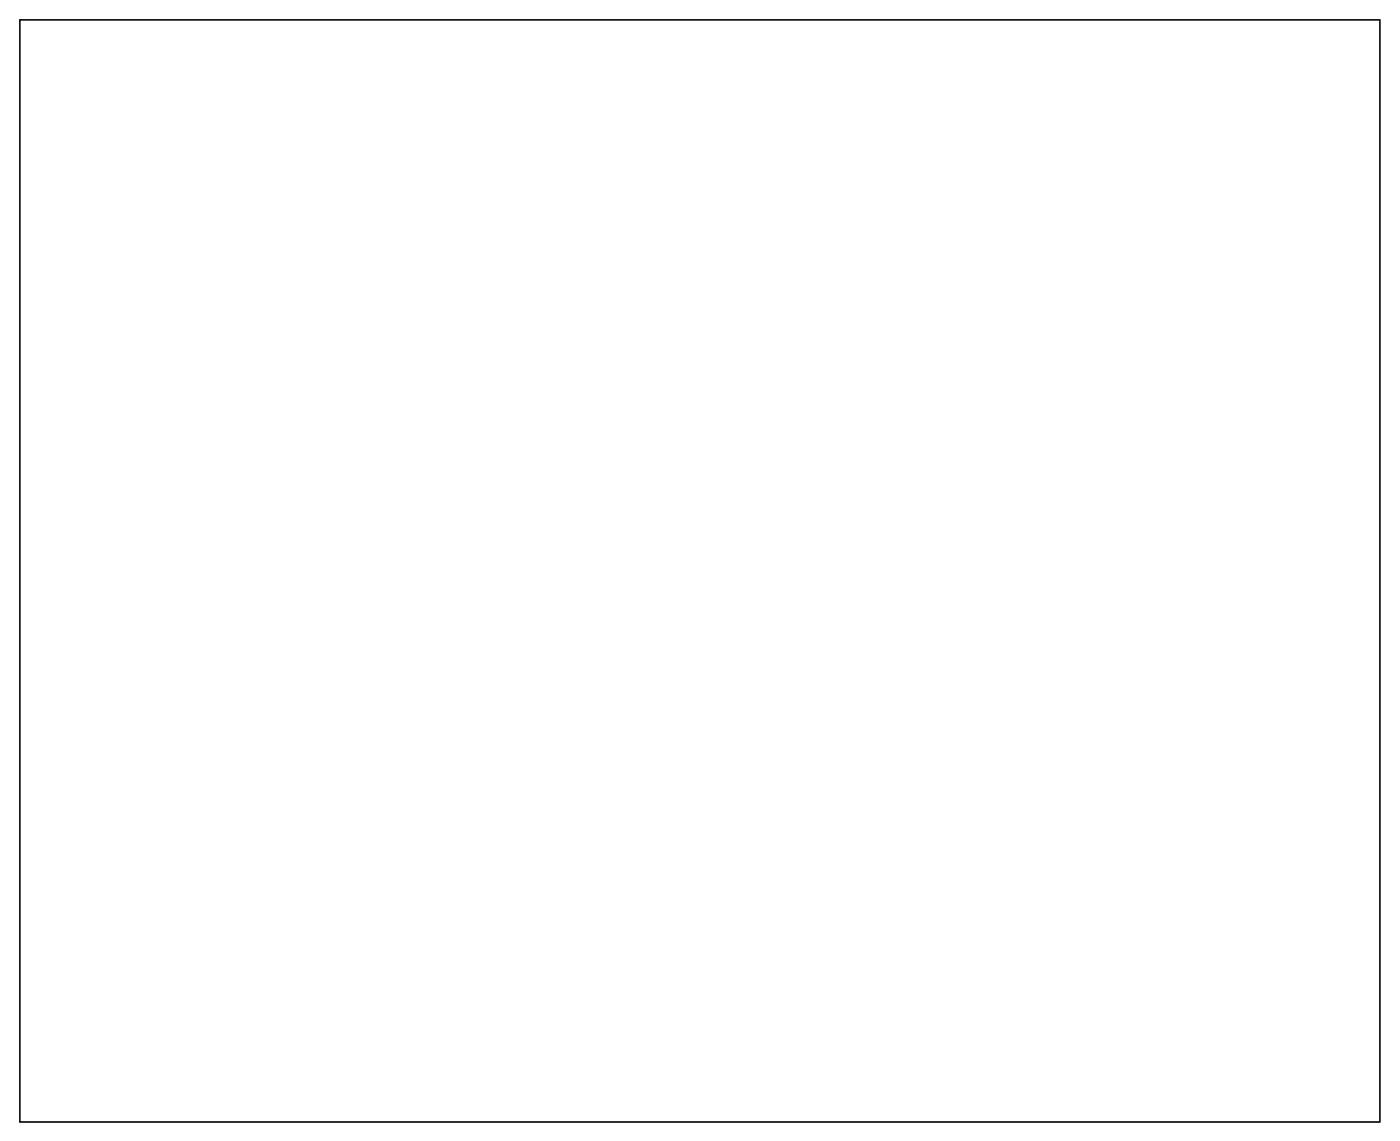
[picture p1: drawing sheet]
<svg xmlns="http://www.w3.org/2000/svg" width="256mm" height="209mm" viewBox="0 0 256 209" stroke-linecap="round" stroke-linejoin="round" font-family="sans-serif">
<path d="M3.6 3.6h249.2v201.8h-249.2z" fill="none" stroke="#000" stroke-width=".2"/>
<path d="M3.6 3.6h249.2v201.8h-249.2zM3.6 3.6v201.8h249.2v-201.8z" fill="#000"/>
<path d="M144.6 43.9h1.4v1.3h-1.4z" fill="#fff"/>
<path d="M144.6 43.9h1.4v1.3h-1.4z" fill="none" stroke="#fff" stroke-width=".76" stroke-linecap="butt"/>
<circle cx="145.3" cy="44.5" r=".7" fill="#fff"/>
<circle cx="145.3" cy="44.5" r=".7" fill="none" stroke="#fff" stroke-width=".76" stroke-linecap="butt"/>
<circle cx="137.7" cy="44.5" r=".7" fill="#fff"/>
<circle cx="137.7" cy="44.5" r=".7" fill="none" stroke="#fff" stroke-width=".76" stroke-linecap="butt"/>
<circle cx="145.3" cy="42" r=".7" fill="#fff"/>
<circle cx="145.3" cy="42" r=".7" fill="none" stroke="#fff" stroke-width=".76" stroke-linecap="butt"/>
<circle cx="137.7" cy="42" r=".7" fill="#fff"/>
<circle cx="137.7" cy="42" r=".7" fill="none" stroke="#fff" stroke-width=".76" stroke-linecap="butt"/>
<circle cx="145.3" cy="39.5" r=".7" fill="#fff"/>
<circle cx="145.3" cy="39.5" r=".7" fill="none" stroke="#fff" stroke-width=".76" stroke-linecap="butt"/>
<circle cx="137.7" cy="39.5" r=".7" fill="#fff"/>
<circle cx="137.7" cy="39.5" r=".7" fill="none" stroke="#fff" stroke-width=".76" stroke-linecap="butt"/>
<circle cx="145.3" cy="36.9" r=".7" fill="#fff"/>
<circle cx="145.3" cy="36.9" r=".7" fill="none" stroke="#fff" stroke-width=".76" stroke-linecap="butt"/>
<circle cx="137.7" cy="36.9" r=".7" fill="#fff"/>
<circle cx="137.7" cy="36.9" r=".7" fill="none" stroke="#fff" stroke-width=".76" stroke-linecap="butt"/>
<circle cx="145.3" cy="34.4" r=".7" fill="#fff"/>
<circle cx="145.3" cy="34.4" r=".7" fill="none" stroke="#fff" stroke-width=".76" stroke-linecap="butt"/>
<circle cx="137.7" cy="34.4" r=".7" fill="#fff"/>
<circle cx="137.7" cy="34.4" r=".7" fill="none" stroke="#fff" stroke-width=".76" stroke-linecap="butt"/>
<circle cx="145.3" cy="31.8" r=".7" fill="#fff"/>
<circle cx="145.3" cy="31.8" r=".7" fill="none" stroke="#fff" stroke-width=".76" stroke-linecap="butt"/>
<circle cx="137.7" cy="31.8" r=".7" fill="#fff"/>
<circle cx="137.7" cy="31.8" r=".7" fill="none" stroke="#fff" stroke-width=".76" stroke-linecap="butt"/>
<circle cx="145.3" cy="29.3" r=".7" fill="#fff"/>
<circle cx="145.3" cy="29.3" r=".7" fill="none" stroke="#fff" stroke-width=".76" stroke-linecap="butt"/>
<circle cx="137.7" cy="29.3" r=".7" fill="#fff"/>
<circle cx="137.7" cy="29.3" r=".7" fill="none" stroke="#fff" stroke-width=".76" stroke-linecap="butt"/>
<circle cx="145.3" cy="26.8" r=".7" fill="#fff"/>
<circle cx="145.3" cy="26.8" r=".7" fill="none" stroke="#fff" stroke-width=".76" stroke-linecap="butt"/>
<circle cx="137.7" cy="26.8" r=".7" fill="#fff"/>
<circle cx="137.7" cy="26.8" r=".7" fill="none" stroke="#fff" stroke-width=".76" stroke-linecap="butt"/>
<path d="M104 43.8h1.3v1.4h-1.3z" fill="#fff"/>
<path d="M104 43.8h1.3v1.4h-1.3z" fill="none" stroke="#fff" stroke-width=".76" stroke-linecap="butt"/>
<circle cx="104.6" cy="44.5" r=".7" fill="#fff"/>
<circle cx="104.6" cy="44.5" r=".7" fill="none" stroke="#fff" stroke-width=".76" stroke-linecap="butt"/>
<circle cx="97" cy="44.5" r=".7" fill="#fff"/>
<circle cx="97" cy="44.5" r=".7" fill="none" stroke="#fff" stroke-width=".76" stroke-linecap="butt"/>
<circle cx="104.6" cy="42" r=".7" fill="#fff"/>
<circle cx="104.6" cy="42" r=".7" fill="none" stroke="#fff" stroke-width=".76" stroke-linecap="butt"/>
<circle cx="97" cy="42" r=".7" fill="#fff"/>
<circle cx="97" cy="42" r=".7" fill="none" stroke="#fff" stroke-width=".76" stroke-linecap="butt"/>
<circle cx="104.6" cy="39.5" r=".7" fill="#fff"/>
<circle cx="104.6" cy="39.5" r=".7" fill="none" stroke="#fff" stroke-width=".76" stroke-linecap="butt"/>
<circle cx="97" cy="39.5" r=".7" fill="#fff"/>
<circle cx="97" cy="39.5" r=".7" fill="none" stroke="#fff" stroke-width=".76" stroke-linecap="butt"/>
<circle cx="104.6" cy="36.9" r=".7" fill="#fff"/>
<circle cx="104.6" cy="36.9" r=".7" fill="none" stroke="#fff" stroke-width=".76" stroke-linecap="butt"/>
<circle cx="97" cy="36.9" r=".7" fill="#fff"/>
<circle cx="97" cy="36.9" r=".7" fill="none" stroke="#fff" stroke-width=".76" stroke-linecap="butt"/>
<circle cx="104.6" cy="34.4" r=".7" fill="#fff"/>
<circle cx="104.6" cy="34.4" r=".7" fill="none" stroke="#fff" stroke-width=".76" stroke-linecap="butt"/>
<circle cx="97" cy="34.4" r=".7" fill="#fff"/>
<circle cx="97" cy="34.4" r=".7" fill="none" stroke="#fff" stroke-width=".76" stroke-linecap="butt"/>
<circle cx="104.6" cy="31.8" r=".7" fill="#fff"/>
<circle cx="104.6" cy="31.8" r=".7" fill="none" stroke="#fff" stroke-width=".76" stroke-linecap="butt"/>
<circle cx="97" cy="31.8" r=".7" fill="#fff"/>
<circle cx="97" cy="31.8" r=".7" fill="none" stroke="#fff" stroke-width=".76" stroke-linecap="butt"/>
<circle cx="104.6" cy="29.3" r=".7" fill="#fff"/>
<circle cx="104.6" cy="29.3" r=".7" fill="none" stroke="#fff" stroke-width=".76" stroke-linecap="butt"/>
<circle cx="97" cy="29.3" r=".7" fill="#fff"/>
<circle cx="97" cy="29.3" r=".7" fill="none" stroke="#fff" stroke-width=".76" stroke-linecap="butt"/>
<circle cx="104.6" cy="26.8" r=".7" fill="#fff"/>
<circle cx="104.6" cy="26.8" r=".7" fill="none" stroke="#fff" stroke-width=".76" stroke-linecap="butt"/>
<circle cx="97" cy="26.8" r=".7" fill="#fff"/>
<circle cx="97" cy="26.8" r=".7" fill="none" stroke="#fff" stroke-width=".76" stroke-linecap="butt"/>
<path d="M63.3 43.8h1.4v1.4h-1.4z" fill="#fff"/>
<path d="M63.3 43.8h1.4v1.4h-1.4z" fill="none" stroke="#fff" stroke-width=".76" stroke-linecap="butt"/>
<circle cx="64" cy="44.5" r=".7" fill="#fff"/>
<circle cx="64" cy="44.5" r=".7" fill="none" stroke="#fff" stroke-width=".76" stroke-linecap="butt"/>
<circle cx="56.4" cy="44.5" r=".7" fill="#fff"/>
<circle cx="56.4" cy="44.5" r=".7" fill="none" stroke="#fff" stroke-width=".76" stroke-linecap="butt"/>
<circle cx="64" cy="42" r=".7" fill="#fff"/>
<circle cx="64" cy="42" r=".7" fill="none" stroke="#fff" stroke-width=".76" stroke-linecap="butt"/>
<circle cx="56.4" cy="42" r=".7" fill="#fff"/>
<circle cx="56.4" cy="42" r=".7" fill="none" stroke="#fff" stroke-width=".76" stroke-linecap="butt"/>
<circle cx="64" cy="39.5" r=".7" fill="#fff"/>
<circle cx="64" cy="39.5" r=".7" fill="none" stroke="#fff" stroke-width=".76" stroke-linecap="butt"/>
<circle cx="56.4" cy="39.5" r=".7" fill="#fff"/>
<circle cx="56.4" cy="39.5" r=".7" fill="none" stroke="#fff" stroke-width=".76" stroke-linecap="butt"/>
<circle cx="64" cy="36.9" r=".7" fill="#fff"/>
<circle cx="64" cy="36.9" r=".7" fill="none" stroke="#fff" stroke-width=".76" stroke-linecap="butt"/>
<circle cx="56.4" cy="36.9" r=".7" fill="#fff"/>
<circle cx="56.4" cy="36.9" r=".7" fill="none" stroke="#fff" stroke-width=".76" stroke-linecap="butt"/>
<circle cx="64" cy="34.4" r=".7" fill="#fff"/>
<circle cx="64" cy="34.4" r=".7" fill="none" stroke="#fff" stroke-width=".76" stroke-linecap="butt"/>
<circle cx="56.4" cy="34.4" r=".7" fill="#fff"/>
<circle cx="56.4" cy="34.4" r=".7" fill="none" stroke="#fff" stroke-width=".76" stroke-linecap="butt"/>
<circle cx="64" cy="31.8" r=".7" fill="#fff"/>
<circle cx="64" cy="31.8" r=".7" fill="none" stroke="#fff" stroke-width=".76" stroke-linecap="butt"/>
<circle cx="56.4" cy="31.8" r=".7" fill="#fff"/>
<circle cx="56.4" cy="31.8" r=".7" fill="none" stroke="#fff" stroke-width=".76" stroke-linecap="butt"/>
<circle cx="64" cy="29.3" r=".7" fill="#fff"/>
<circle cx="64" cy="29.3" r=".7" fill="none" stroke="#fff" stroke-width=".76" stroke-linecap="butt"/>
<circle cx="56.4" cy="29.3" r=".7" fill="#fff"/>
<circle cx="56.4" cy="29.3" r=".7" fill="none" stroke="#fff" stroke-width=".76" stroke-linecap="butt"/>
<circle cx="64" cy="26.8" r=".7" fill="#fff"/>
<circle cx="64" cy="26.8" r=".7" fill="none" stroke="#fff" stroke-width=".76" stroke-linecap="butt"/>
<circle cx="56.4" cy="26.8" r=".7" fill="#fff"/>
<circle cx="56.4" cy="26.8" r=".7" fill="none" stroke="#fff" stroke-width=".76" stroke-linecap="butt"/>
<circle cx="130" cy="39.5" r=".7" fill="#fff"/>
<circle cx="130" cy="39.5" r=".7" fill="none" stroke="#fff" stroke-width=".76" stroke-linecap="butt"/>
<circle cx="130" cy="29.3" r=".7" fill="#fff"/>
<circle cx="130" cy="29.3" r=".7" fill="none" stroke="#fff" stroke-width=".76" stroke-linecap="butt"/>
<circle cx="127.5" cy="39.5" r=".7" fill="#fff"/>
<circle cx="127.5" cy="39.5" r=".7" fill="none" stroke="#fff" stroke-width=".76" stroke-linecap="butt"/>
<circle cx="127.5" cy="29.3" r=".7" fill="#fff"/>
<circle cx="127.5" cy="29.3" r=".7" fill="none" stroke="#fff" stroke-width=".76" stroke-linecap="butt"/>
<circle cx="124.9" cy="39.5" r=".7" fill="#fff"/>
<circle cx="124.9" cy="39.5" r=".7" fill="none" stroke="#fff" stroke-width=".76" stroke-linecap="butt"/>
<circle cx="124.9" cy="29.3" r=".7" fill="#fff"/>
<circle cx="124.9" cy="29.3" r=".7" fill="none" stroke="#fff" stroke-width=".76" stroke-linecap="butt"/>
<circle cx="122.4" cy="39.5" r=".7" fill="#fff"/>
<circle cx="122.4" cy="39.5" r=".7" fill="none" stroke="#fff" stroke-width=".76" stroke-linecap="butt"/>
<circle cx="122.4" cy="29.3" r=".7" fill="#fff"/>
<circle cx="122.4" cy="29.3" r=".7" fill="none" stroke="#fff" stroke-width=".76" stroke-linecap="butt"/>
<circle cx="119.9" cy="39.5" r=".7" fill="#fff"/>
<circle cx="119.9" cy="39.5" r=".7" fill="none" stroke="#fff" stroke-width=".76" stroke-linecap="butt"/>
<circle cx="119.9" cy="29.3" r=".7" fill="#fff"/>
<circle cx="119.9" cy="29.3" r=".7" fill="none" stroke="#fff" stroke-width=".76" stroke-linecap="butt"/>
<circle cx="117.3" cy="39.5" r=".7" fill="#fff"/>
<circle cx="117.3" cy="39.5" r=".7" fill="none" stroke="#fff" stroke-width=".76" stroke-linecap="butt"/>
<circle cx="117.3" cy="29.3" r=".7" fill="#fff"/>
<circle cx="117.3" cy="29.3" r=".7" fill="none" stroke="#fff" stroke-width=".76" stroke-linecap="butt"/>
<circle cx="114.8" cy="39.5" r=".7" fill="#fff"/>
<circle cx="114.8" cy="39.5" r=".7" fill="none" stroke="#fff" stroke-width=".76" stroke-linecap="butt"/>
<circle cx="114.8" cy="29.3" r=".7" fill="#fff"/>
<circle cx="114.8" cy="29.3" r=".7" fill="none" stroke="#fff" stroke-width=".76" stroke-linecap="butt"/>
<circle cx="112.2" cy="39.5" r=".7" fill="#fff"/>
<circle cx="112.2" cy="39.5" r=".7" fill="none" stroke="#fff" stroke-width=".76" stroke-linecap="butt"/>
<circle cx="112.2" cy="29.3" r=".7" fill="#fff"/>
<circle cx="112.2" cy="29.3" r=".7" fill="none" stroke="#fff" stroke-width=".76" stroke-linecap="butt"/>
<circle cx="89.4" cy="39.5" r=".7" fill="#fff"/>
<circle cx="89.4" cy="39.5" r=".7" fill="none" stroke="#fff" stroke-width=".76" stroke-linecap="butt"/>
<circle cx="89.4" cy="29.3" r=".7" fill="#fff"/>
<circle cx="89.4" cy="29.3" r=".7" fill="none" stroke="#fff" stroke-width=".76" stroke-linecap="butt"/>
<circle cx="86.9" cy="39.5" r=".7" fill="#fff"/>
<circle cx="86.9" cy="39.5" r=".7" fill="none" stroke="#fff" stroke-width=".76" stroke-linecap="butt"/>
<circle cx="86.9" cy="29.3" r=".7" fill="#fff"/>
<circle cx="86.9" cy="29.3" r=".7" fill="none" stroke="#fff" stroke-width=".76" stroke-linecap="butt"/>
<circle cx="84.3" cy="39.5" r=".7" fill="#fff"/>
<circle cx="84.3" cy="39.5" r=".7" fill="none" stroke="#fff" stroke-width=".76" stroke-linecap="butt"/>
<circle cx="84.3" cy="29.3" r=".7" fill="#fff"/>
<circle cx="84.3" cy="29.3" r=".7" fill="none" stroke="#fff" stroke-width=".76" stroke-linecap="butt"/>
<circle cx="81.8" cy="39.5" r=".7" fill="#fff"/>
<circle cx="81.8" cy="39.5" r=".7" fill="none" stroke="#fff" stroke-width=".76" stroke-linecap="butt"/>
<circle cx="81.8" cy="29.3" r=".7" fill="#fff"/>
<circle cx="81.8" cy="29.3" r=".7" fill="none" stroke="#fff" stroke-width=".76" stroke-linecap="butt"/>
<circle cx="79.2" cy="39.5" r=".7" fill="#fff"/>
<circle cx="79.2" cy="39.5" r=".7" fill="none" stroke="#fff" stroke-width=".76" stroke-linecap="butt"/>
<circle cx="79.2" cy="29.3" r=".7" fill="#fff"/>
<circle cx="79.2" cy="29.3" r=".7" fill="none" stroke="#fff" stroke-width=".76" stroke-linecap="butt"/>
<circle cx="76.7" cy="39.5" r=".7" fill="#fff"/>
<circle cx="76.7" cy="39.5" r=".7" fill="none" stroke="#fff" stroke-width=".76" stroke-linecap="butt"/>
<circle cx="76.7" cy="29.3" r=".7" fill="#fff"/>
<circle cx="76.7" cy="29.3" r=".7" fill="none" stroke="#fff" stroke-width=".76" stroke-linecap="butt"/>
<circle cx="74.2" cy="39.5" r=".7" fill="#fff"/>
<circle cx="74.2" cy="39.5" r=".7" fill="none" stroke="#fff" stroke-width=".76" stroke-linecap="butt"/>
<circle cx="74.2" cy="29.3" r=".7" fill="#fff"/>
<circle cx="74.2" cy="29.3" r=".7" fill="none" stroke="#fff" stroke-width=".76" stroke-linecap="butt"/>
<circle cx="71.6" cy="39.5" r=".7" fill="#fff"/>
<circle cx="71.6" cy="39.5" r=".7" fill="none" stroke="#fff" stroke-width=".76" stroke-linecap="butt"/>
<circle cx="71.6" cy="29.3" r=".7" fill="#fff"/>
<circle cx="71.6" cy="29.3" r=".7" fill="none" stroke="#fff" stroke-width=".76" stroke-linecap="butt"/>
<circle cx="69.1" cy="179.2" r=".7" fill="#fff"/>
<circle cx="69.1" cy="179.2" r=".7" fill="none" stroke="#fff" stroke-width=".76" stroke-linecap="butt"/>
<circle cx="69.1" cy="169" r=".7" fill="#fff"/>
<circle cx="69.1" cy="169" r=".7" fill="none" stroke="#fff" stroke-width=".76" stroke-linecap="butt"/>
<circle cx="74.2" cy="179.2" r=".7" fill="#fff"/>
<circle cx="74.2" cy="179.2" r=".7" fill="none" stroke="#fff" stroke-width=".76" stroke-linecap="butt"/>
<circle cx="74.2" cy="169" r=".7" fill="#fff"/>
<circle cx="74.2" cy="169" r=".7" fill="none" stroke="#fff" stroke-width=".76" stroke-linecap="butt"/>
<circle cx="94.5" cy="179.2" r=".7" fill="#fff"/>
<circle cx="94.5" cy="179.2" r=".7" fill="none" stroke="#fff" stroke-width=".76" stroke-linecap="butt"/>
<circle cx="94.5" cy="169" r=".7" fill="#fff"/>
<circle cx="94.5" cy="169" r=".7" fill="none" stroke="#fff" stroke-width=".76" stroke-linecap="butt"/>
<circle cx="84.3" cy="179.2" r=".7" fill="#fff"/>
<circle cx="84.3" cy="179.2" r=".7" fill="none" stroke="#fff" stroke-width=".76" stroke-linecap="butt"/>
<circle cx="84.3" cy="169" r=".7" fill="#fff"/>
<circle cx="84.3" cy="169" r=".7" fill="none" stroke="#fff" stroke-width=".76" stroke-linecap="butt"/>
<circle cx="79.2" cy="179.2" r=".7" fill="#fff"/>
<circle cx="79.2" cy="179.2" r=".7" fill="none" stroke="#fff" stroke-width=".76" stroke-linecap="butt"/>
<circle cx="79.2" cy="169" r=".7" fill="#fff"/>
<circle cx="79.2" cy="169" r=".7" fill="none" stroke="#fff" stroke-width=".76" stroke-linecap="butt"/>
<circle cx="58.9" cy="179.2" r=".7" fill="#fff"/>
<circle cx="58.9" cy="179.2" r=".7" fill="none" stroke="#fff" stroke-width=".76" stroke-linecap="butt"/>
<circle cx="58.9" cy="169" r=".7" fill="#fff"/>
<circle cx="58.9" cy="169" r=".7" fill="none" stroke="#fff" stroke-width=".76" stroke-linecap="butt"/>
<circle cx="43.7" cy="179.2" r=".7" fill="#fff"/>
<circle cx="43.7" cy="179.2" r=".7" fill="none" stroke="#fff" stroke-width=".76" stroke-linecap="butt"/>
<circle cx="43.7" cy="169" r=".7" fill="#fff"/>
<circle cx="43.7" cy="169" r=".7" fill="none" stroke="#fff" stroke-width=".76" stroke-linecap="butt"/>
<circle cx="89.4" cy="179.2" r=".7" fill="#fff"/>
<circle cx="89.4" cy="179.2" r=".7" fill="none" stroke="#fff" stroke-width=".76" stroke-linecap="butt"/>
<circle cx="89.4" cy="169" r=".7" fill="#fff"/>
<circle cx="89.4" cy="169" r=".7" fill="none" stroke="#fff" stroke-width=".76" stroke-linecap="butt"/>
<circle cx="48.8" cy="179.2" r=".7" fill="#fff"/>
<circle cx="48.8" cy="179.2" r=".7" fill="none" stroke="#fff" stroke-width=".76" stroke-linecap="butt"/>
<circle cx="48.8" cy="169" r=".7" fill="#fff"/>
<circle cx="48.8" cy="169" r=".7" fill="none" stroke="#fff" stroke-width=".76" stroke-linecap="butt"/>
<circle cx="53.8" cy="179.2" r=".7" fill="#fff"/>
<circle cx="53.8" cy="179.2" r=".7" fill="none" stroke="#fff" stroke-width=".76" stroke-linecap="butt"/>
<circle cx="53.8" cy="169" r=".7" fill="#fff"/>
<circle cx="53.8" cy="169" r=".7" fill="none" stroke="#fff" stroke-width=".76" stroke-linecap="butt"/>
<circle cx="64" cy="179.2" r=".7" fill="#fff"/>
<circle cx="64" cy="179.2" r=".7" fill="none" stroke="#fff" stroke-width=".76" stroke-linecap="butt"/>
<circle cx="64" cy="169" r=".7" fill="#fff"/>
<circle cx="64" cy="169" r=".7" fill="none" stroke="#fff" stroke-width=".76" stroke-linecap="butt"/>
<circle cx="185.9" cy="166.5" r=".7" fill="#fff"/>
<circle cx="185.9" cy="166.5" r=".7" fill="none" stroke="#fff" stroke-width=".76" stroke-linecap="butt"/>
<circle cx="175.7" cy="166.5" r=".7" fill="#fff"/>
<circle cx="175.7" cy="166.5" r=".7" fill="none" stroke="#fff" stroke-width=".76" stroke-linecap="butt"/>
<circle cx="185.9" cy="163.9" r=".7" fill="#fff"/>
<circle cx="185.9" cy="163.9" r=".7" fill="none" stroke="#fff" stroke-width=".76" stroke-linecap="butt"/>
<circle cx="175.7" cy="163.9" r=".7" fill="#fff"/>
<circle cx="175.7" cy="163.9" r=".7" fill="none" stroke="#fff" stroke-width=".76" stroke-linecap="butt"/>
<circle cx="109.7" cy="179.2" r=".7" fill="#fff"/>
<circle cx="109.7" cy="179.2" r=".7" fill="none" stroke="#fff" stroke-width=".76" stroke-linecap="butt"/>
<circle cx="109.7" cy="169" r=".7" fill="#fff"/>
<circle cx="109.7" cy="169" r=".7" fill="none" stroke="#fff" stroke-width=".76" stroke-linecap="butt"/>
<circle cx="38.6" cy="179.2" r=".7" fill="#fff"/>
<circle cx="38.6" cy="179.2" r=".7" fill="none" stroke="#fff" stroke-width=".76" stroke-linecap="butt"/>
<circle cx="38.6" cy="169" r=".7" fill="#fff"/>
<circle cx="38.6" cy="169" r=".7" fill="none" stroke="#fff" stroke-width=".76" stroke-linecap="butt"/>
<circle cx="185.9" cy="171.5" r=".7" fill="#fff"/>
<circle cx="185.9" cy="171.5" r=".7" fill="none" stroke="#fff" stroke-width=".76" stroke-linecap="butt"/>
<circle cx="175.7" cy="171.5" r=".7" fill="#fff"/>
<circle cx="175.7" cy="171.5" r=".7" fill="none" stroke="#fff" stroke-width=".76" stroke-linecap="butt"/>
<circle cx="185.9" cy="169" r=".7" fill="#fff"/>
<circle cx="185.9" cy="169" r=".7" fill="none" stroke="#fff" stroke-width=".76" stroke-linecap="butt"/>
<circle cx="175.7" cy="169" r=".7" fill="#fff"/>
<circle cx="175.7" cy="169" r=".7" fill="none" stroke="#fff" stroke-width=".76" stroke-linecap="butt"/>
<circle cx="185.9" cy="161.4" r=".7" fill="#fff"/>
<circle cx="185.9" cy="161.4" r=".7" fill="none" stroke="#fff" stroke-width=".76" stroke-linecap="butt"/>
<circle cx="175.7" cy="161.4" r=".7" fill="#fff"/>
<circle cx="175.7" cy="161.4" r=".7" fill="none" stroke="#fff" stroke-width=".76" stroke-linecap="butt"/>
<circle cx="99.5" cy="179.2" r=".7" fill="#fff"/>
<circle cx="99.5" cy="179.2" r=".7" fill="none" stroke="#fff" stroke-width=".76" stroke-linecap="butt"/>
<circle cx="99.5" cy="169" r=".7" fill="#fff"/>
<circle cx="99.5" cy="169" r=".7" fill="none" stroke="#fff" stroke-width=".76" stroke-linecap="butt"/>
<circle cx="185.9" cy="158.8" r=".7" fill="#fff"/>
<circle cx="185.9" cy="158.8" r=".7" fill="none" stroke="#fff" stroke-width=".76" stroke-linecap="butt"/>
<circle cx="175.7" cy="158.8" r=".7" fill="#fff"/>
<circle cx="175.7" cy="158.8" r=".7" fill="none" stroke="#fff" stroke-width=".76" stroke-linecap="butt"/>
<circle cx="104.6" cy="179.2" r=".7" fill="#fff"/>
<circle cx="104.6" cy="179.2" r=".7" fill="none" stroke="#fff" stroke-width=".76" stroke-linecap="butt"/>
<circle cx="104.6" cy="169" r=".7" fill="#fff"/>
<circle cx="104.6" cy="169" r=".7" fill="none" stroke="#fff" stroke-width=".76" stroke-linecap="butt"/>
<circle cx="185.9" cy="153.8" r=".7" fill="#fff"/>
<circle cx="185.9" cy="153.8" r=".7" fill="none" stroke="#fff" stroke-width=".76" stroke-linecap="butt"/>
<circle cx="175.7" cy="153.8" r=".7" fill="#fff"/>
<circle cx="175.7" cy="153.8" r=".7" fill="none" stroke="#fff" stroke-width=".76" stroke-linecap="butt"/>
<circle cx="185.9" cy="156.3" r=".7" fill="#fff"/>
<circle cx="185.9" cy="156.3" r=".7" fill="none" stroke="#fff" stroke-width=".76" stroke-linecap="butt"/>
<circle cx="175.7" cy="156.3" r=".7" fill="#fff"/>
<circle cx="175.7" cy="156.3" r=".7" fill="none" stroke="#fff" stroke-width=".76" stroke-linecap="butt"/>
<circle cx="114.8" cy="179.2" r=".7" fill="#fff"/>
<circle cx="114.8" cy="179.2" r=".7" fill="none" stroke="#fff" stroke-width=".76" stroke-linecap="butt"/>
<circle cx="114.8" cy="169" r=".7" fill="#fff"/>
<circle cx="114.8" cy="169" r=".7" fill="none" stroke="#fff" stroke-width=".76" stroke-linecap="butt"/>
<circle cx="36.1" cy="97.9" r=".7" fill="#fff"/>
<circle cx="36.1" cy="97.9" r=".7" fill="none" stroke="#fff" stroke-width=".76" stroke-linecap="butt"/>
<circle cx="36.1" cy="87.7" r=".7" fill="#fff"/>
<circle cx="36.1" cy="87.7" r=".7" fill="none" stroke="#fff" stroke-width=".76" stroke-linecap="butt"/>
<circle cx="152.9" cy="39.5" r=".7" fill="#fff"/>
<circle cx="152.9" cy="39.5" r=".7" fill="none" stroke="#fff" stroke-width=".76" stroke-linecap="butt"/>
<circle cx="152.9" cy="29.3" r=".7" fill="#fff"/>
<circle cx="152.9" cy="29.3" r=".7" fill="none" stroke="#fff" stroke-width=".76" stroke-linecap="butt"/>
<circle cx="150.3" cy="97.9" r=".7" fill="#fff"/>
<circle cx="150.3" cy="97.9" r=".7" fill="none" stroke="#fff" stroke-width=".76" stroke-linecap="butt"/>
<circle cx="150.3" cy="87.7" r=".7" fill="#fff"/>
<circle cx="150.3" cy="87.7" r=".7" fill="none" stroke="#fff" stroke-width=".76" stroke-linecap="butt"/>
<circle cx="31" cy="97.9" r=".7" fill="#fff"/>
<circle cx="31" cy="97.9" r=".7" fill="none" stroke="#fff" stroke-width=".76" stroke-linecap="butt"/>
<circle cx="31" cy="87.7" r=".7" fill="#fff"/>
<circle cx="31" cy="87.7" r=".7" fill="none" stroke="#fff" stroke-width=".76" stroke-linecap="butt"/>
<circle cx="145.3" cy="97.9" r=".7" fill="#fff"/>
<circle cx="145.3" cy="97.9" r=".7" fill="none" stroke="#fff" stroke-width=".76" stroke-linecap="butt"/>
<circle cx="145.3" cy="87.7" r=".7" fill="#fff"/>
<circle cx="145.3" cy="87.7" r=".7" fill="none" stroke="#fff" stroke-width=".76" stroke-linecap="butt"/>
<circle cx="140.2" cy="97.9" r=".7" fill="#fff"/>
<circle cx="140.2" cy="97.9" r=".7" fill="none" stroke="#fff" stroke-width=".76" stroke-linecap="butt"/>
<circle cx="140.2" cy="87.7" r=".7" fill="#fff"/>
<circle cx="140.2" cy="87.7" r=".7" fill="none" stroke="#fff" stroke-width=".76" stroke-linecap="butt"/>
<circle cx="155.4" cy="39.5" r=".7" fill="#fff"/>
<circle cx="155.4" cy="39.5" r=".7" fill="none" stroke="#fff" stroke-width=".76" stroke-linecap="butt"/>
<circle cx="155.4" cy="29.3" r=".7" fill="#fff"/>
<circle cx="155.4" cy="29.3" r=".7" fill="none" stroke="#fff" stroke-width=".76" stroke-linecap="butt"/>
<circle cx="48.8" cy="39.5" r=".7" fill="#fff"/>
<circle cx="48.8" cy="39.5" r=".7" fill="none" stroke="#fff" stroke-width=".76" stroke-linecap="butt"/>
<circle cx="48.8" cy="29.3" r=".7" fill="#fff"/>
<circle cx="48.8" cy="29.3" r=".7" fill="none" stroke="#fff" stroke-width=".76" stroke-linecap="butt"/>
<circle cx="158" cy="39.5" r=".7" fill="#fff"/>
<circle cx="158" cy="39.5" r=".7" fill="none" stroke="#fff" stroke-width=".76" stroke-linecap="butt"/>
<circle cx="158" cy="29.3" r=".7" fill="#fff"/>
<circle cx="158" cy="29.3" r=".7" fill="none" stroke="#fff" stroke-width=".76" stroke-linecap="butt"/>
<circle cx="46.2" cy="39.5" r=".7" fill="#fff"/>
<circle cx="46.2" cy="39.5" r=".7" fill="none" stroke="#fff" stroke-width=".76" stroke-linecap="butt"/>
<circle cx="46.2" cy="29.3" r=".7" fill="#fff"/>
<circle cx="46.2" cy="29.3" r=".7" fill="none" stroke="#fff" stroke-width=".76" stroke-linecap="butt"/>
<circle cx="41.1" cy="39.5" r=".7" fill="#fff"/>
<circle cx="41.1" cy="39.5" r=".7" fill="none" stroke="#fff" stroke-width=".76" stroke-linecap="butt"/>
<circle cx="41.1" cy="29.3" r=".7" fill="#fff"/>
<circle cx="41.1" cy="29.3" r=".7" fill="none" stroke="#fff" stroke-width=".76" stroke-linecap="butt"/>
<circle cx="43.7" cy="39.5" r=".7" fill="#fff"/>
<circle cx="43.7" cy="39.5" r=".7" fill="none" stroke="#fff" stroke-width=".76" stroke-linecap="butt"/>
<circle cx="43.7" cy="29.3" r=".7" fill="#fff"/>
<circle cx="43.7" cy="29.3" r=".7" fill="none" stroke="#fff" stroke-width=".76" stroke-linecap="butt"/>
<circle cx="160.5" cy="39.5" r=".7" fill="#fff"/>
<circle cx="160.5" cy="39.5" r=".7" fill="none" stroke="#fff" stroke-width=".76" stroke-linecap="butt"/>
<circle cx="160.5" cy="29.3" r=".7" fill="#fff"/>
<circle cx="160.5" cy="29.3" r=".7" fill="none" stroke="#fff" stroke-width=".76" stroke-linecap="butt"/>
<circle cx="25.9" cy="97.9" r=".7" fill="#fff"/>
<circle cx="25.9" cy="97.9" r=".7" fill="none" stroke="#fff" stroke-width=".76" stroke-linecap="butt"/>
<circle cx="25.9" cy="87.7" r=".7" fill="#fff"/>
<circle cx="25.9" cy="87.7" r=".7" fill="none" stroke="#fff" stroke-width=".76" stroke-linecap="butt"/>
<circle cx="56.4" cy="97.9" r=".7" fill="#fff"/>
<circle cx="56.4" cy="97.9" r=".7" fill="none" stroke="#fff" stroke-width=".76" stroke-linecap="butt"/>
<circle cx="56.4" cy="87.7" r=".7" fill="#fff"/>
<circle cx="56.4" cy="87.7" r=".7" fill="none" stroke="#fff" stroke-width=".76" stroke-linecap="butt"/>
<circle cx="46.2" cy="97.9" r=".7" fill="#fff"/>
<circle cx="46.2" cy="97.9" r=".7" fill="none" stroke="#fff" stroke-width=".76" stroke-linecap="butt"/>
<circle cx="46.2" cy="87.7" r=".7" fill="#fff"/>
<circle cx="46.2" cy="87.7" r=".7" fill="none" stroke="#fff" stroke-width=".76" stroke-linecap="butt"/>
<circle cx="61.5" cy="97.9" r=".7" fill="#fff"/>
<circle cx="61.5" cy="97.9" r=".7" fill="none" stroke="#fff" stroke-width=".76" stroke-linecap="butt"/>
<circle cx="61.5" cy="87.7" r=".7" fill="#fff"/>
<circle cx="61.5" cy="87.7" r=".7" fill="none" stroke="#fff" stroke-width=".76" stroke-linecap="butt"/>
<circle cx="155.4" cy="97.9" r=".7" fill="#fff"/>
<circle cx="155.4" cy="97.9" r=".7" fill="none" stroke="#fff" stroke-width=".76" stroke-linecap="butt"/>
<circle cx="155.4" cy="87.7" r=".7" fill="#fff"/>
<circle cx="155.4" cy="87.7" r=".7" fill="none" stroke="#fff" stroke-width=".76" stroke-linecap="butt"/>
<circle cx="41.1" cy="97.9" r=".7" fill="#fff"/>
<circle cx="41.1" cy="97.9" r=".7" fill="none" stroke="#fff" stroke-width=".76" stroke-linecap="butt"/>
<circle cx="41.1" cy="87.7" r=".7" fill="#fff"/>
<circle cx="41.1" cy="87.7" r=".7" fill="none" stroke="#fff" stroke-width=".76" stroke-linecap="butt"/>
<circle cx="160.5" cy="97.9" r=".7" fill="#fff"/>
<circle cx="160.5" cy="97.9" r=".7" fill="none" stroke="#fff" stroke-width=".76" stroke-linecap="butt"/>
<circle cx="160.5" cy="87.7" r=".7" fill="#fff"/>
<circle cx="160.5" cy="87.7" r=".7" fill="none" stroke="#fff" stroke-width=".76" stroke-linecap="butt"/>
<circle cx="170.7" cy="97.9" r=".7" fill="#fff"/>
<circle cx="170.7" cy="97.9" r=".7" fill="none" stroke="#fff" stroke-width=".76" stroke-linecap="butt"/>
<circle cx="170.7" cy="87.7" r=".7" fill="#fff"/>
<circle cx="170.7" cy="87.7" r=".7" fill="none" stroke="#fff" stroke-width=".76" stroke-linecap="butt"/>
<circle cx="165.6" cy="97.9" r=".7" fill="#fff"/>
<circle cx="165.6" cy="97.9" r=".7" fill="none" stroke="#fff" stroke-width=".76" stroke-linecap="butt"/>
<circle cx="165.6" cy="87.7" r=".7" fill="#fff"/>
<circle cx="165.6" cy="87.7" r=".7" fill="none" stroke="#fff" stroke-width=".76" stroke-linecap="butt"/>
<circle cx="175.7" cy="97.9" r=".7" fill="#fff"/>
<circle cx="175.7" cy="97.9" r=".7" fill="none" stroke="#fff" stroke-width=".76" stroke-linecap="butt"/>
<circle cx="175.7" cy="87.7" r=".7" fill="#fff"/>
<circle cx="175.7" cy="87.7" r=".7" fill="none" stroke="#fff" stroke-width=".76" stroke-linecap="butt"/>
<circle cx="51.3" cy="97.9" r=".7" fill="#fff"/>
<circle cx="51.3" cy="97.9" r=".7" fill="none" stroke="#fff" stroke-width=".76" stroke-linecap="butt"/>
<circle cx="51.3" cy="87.7" r=".7" fill="#fff"/>
<circle cx="51.3" cy="87.7" r=".7" fill="none" stroke="#fff" stroke-width=".76" stroke-linecap="butt"/>
<path d="M197.9 54h1.4v1.4h-1.4z" fill="#fff"/>
<path d="M197.9 54h1.4v1.4h-1.4z" fill="none" stroke="#fff" stroke-width=".76" stroke-linecap="butt"/>
<circle cx="198.6" cy="54.7" r=".7" fill="#fff"/>
<circle cx="198.6" cy="54.7" r=".7" fill="none" stroke="#fff" stroke-width=".76" stroke-linecap="butt"/>
<circle cx="191" cy="54.7" r=".7" fill="#fff"/>
<circle cx="191" cy="54.7" r=".7" fill="none" stroke="#fff" stroke-width=".76" stroke-linecap="butt"/>
<circle cx="198.6" cy="52.2" r=".7" fill="#fff"/>
<circle cx="198.6" cy="52.2" r=".7" fill="none" stroke="#fff" stroke-width=".76" stroke-linecap="butt"/>
<circle cx="191" cy="52.2" r=".7" fill="#fff"/>
<circle cx="191" cy="52.2" r=".7" fill="none" stroke="#fff" stroke-width=".76" stroke-linecap="butt"/>
<circle cx="198.6" cy="49.6" r=".7" fill="#fff"/>
<circle cx="198.6" cy="49.6" r=".7" fill="none" stroke="#fff" stroke-width=".76" stroke-linecap="butt"/>
<circle cx="191" cy="49.6" r=".7" fill="#fff"/>
<circle cx="191" cy="49.6" r=".7" fill="none" stroke="#fff" stroke-width=".76" stroke-linecap="butt"/>
<circle cx="198.6" cy="47.1" r=".7" fill="#fff"/>
<circle cx="198.6" cy="47.1" r=".7" fill="none" stroke="#fff" stroke-width=".76" stroke-linecap="butt"/>
<circle cx="191" cy="47.1" r=".7" fill="#fff"/>
<circle cx="191" cy="47.1" r=".7" fill="none" stroke="#fff" stroke-width=".76" stroke-linecap="butt"/>
<circle cx="198.6" cy="44.5" r=".7" fill="#fff"/>
<circle cx="198.6" cy="44.5" r=".7" fill="none" stroke="#fff" stroke-width=".76" stroke-linecap="butt"/>
<circle cx="191" cy="44.5" r=".7" fill="#fff"/>
<circle cx="191" cy="44.5" r=".7" fill="none" stroke="#fff" stroke-width=".76" stroke-linecap="butt"/>
<circle cx="198.6" cy="42" r=".7" fill="#fff"/>
<circle cx="198.6" cy="42" r=".7" fill="none" stroke="#fff" stroke-width=".76" stroke-linecap="butt"/>
<circle cx="191" cy="42" r=".7" fill="#fff"/>
<circle cx="191" cy="42" r=".7" fill="none" stroke="#fff" stroke-width=".76" stroke-linecap="butt"/>
<circle cx="198.6" cy="39.5" r=".7" fill="#fff"/>
<circle cx="198.6" cy="39.5" r=".7" fill="none" stroke="#fff" stroke-width=".76" stroke-linecap="butt"/>
<circle cx="191" cy="39.5" r=".7" fill="#fff"/>
<circle cx="191" cy="39.5" r=".7" fill="none" stroke="#fff" stroke-width=".76" stroke-linecap="butt"/>
<circle cx="198.6" cy="36.9" r=".7" fill="#fff"/>
<circle cx="198.6" cy="36.9" r=".7" fill="none" stroke="#fff" stroke-width=".76" stroke-linecap="butt"/>
<circle cx="191" cy="36.9" r=".7" fill="#fff"/>
<circle cx="191" cy="36.9" r=".7" fill="none" stroke="#fff" stroke-width=".76" stroke-linecap="butt"/>
<circle cx="198.6" cy="34.4" r=".7" fill="#fff"/>
<circle cx="198.6" cy="34.4" r=".7" fill="none" stroke="#fff" stroke-width=".76" stroke-linecap="butt"/>
<circle cx="191" cy="34.4" r=".7" fill="#fff"/>
<circle cx="191" cy="34.4" r=".7" fill="none" stroke="#fff" stroke-width=".76" stroke-linecap="butt"/>
<circle cx="198.6" cy="31.8" r=".7" fill="#fff"/>
<circle cx="198.6" cy="31.8" r=".7" fill="none" stroke="#fff" stroke-width=".76" stroke-linecap="butt"/>
<circle cx="191" cy="31.8" r=".7" fill="#fff"/>
<circle cx="191" cy="31.8" r=".7" fill="none" stroke="#fff" stroke-width=".76" stroke-linecap="butt"/>
<circle cx="198.6" cy="29.3" r=".7" fill="#fff"/>
<circle cx="198.6" cy="29.3" r=".7" fill="none" stroke="#fff" stroke-width=".76" stroke-linecap="butt"/>
<circle cx="191" cy="29.3" r=".7" fill="#fff"/>
<circle cx="191" cy="29.3" r=".7" fill="none" stroke="#fff" stroke-width=".76" stroke-linecap="butt"/>
<circle cx="198.6" cy="26.8" r=".7" fill="#fff"/>
<circle cx="198.6" cy="26.8" r=".7" fill="none" stroke="#fff" stroke-width=".76" stroke-linecap="butt"/>
<circle cx="191" cy="26.8" r=".7" fill="#fff"/>
<circle cx="191" cy="26.8" r=".7" fill="none" stroke="#fff" stroke-width=".76" stroke-linecap="butt"/>
<circle cx="198.6" cy="24.2" r=".7" fill="#fff"/>
<circle cx="198.6" cy="24.2" r=".7" fill="none" stroke="#fff" stroke-width=".76" stroke-linecap="butt"/>
<circle cx="191" cy="24.2" r=".7" fill="#fff"/>
<circle cx="191" cy="24.2" r=".7" fill="none" stroke="#fff" stroke-width=".76" stroke-linecap="butt"/>
<circle cx="198.6" cy="21.7" r=".7" fill="#fff"/>
<circle cx="198.6" cy="21.7" r=".7" fill="none" stroke="#fff" stroke-width=".76" stroke-linecap="butt"/>
<circle cx="191" cy="21.7" r=".7" fill="#fff"/>
<circle cx="191" cy="21.7" r=".7" fill="none" stroke="#fff" stroke-width=".76" stroke-linecap="butt"/>
<circle cx="206.2" cy="29.5" r=".65" fill="#fff"/>
<circle cx="206.2" cy="29.5" r=".65" fill="none" stroke="#fff" stroke-width=".75" stroke-linecap="butt"/>
<circle cx="206.2" cy="34.4" r=".65" fill="#fff"/>
<circle cx="206.2" cy="34.4" r=".65" fill="none" stroke="#fff" stroke-width=".75" stroke-linecap="butt"/>
<circle cx="211.3" cy="29.3" r=".59" fill="#fff"/>
<circle cx="211.3" cy="29.3" r=".59" fill="none" stroke="#fff" stroke-width=".73" stroke-linecap="butt"/>
<circle cx="213.8" cy="29.3" r=".59" fill="#fff"/>
<circle cx="213.8" cy="29.3" r=".59" fill="none" stroke="#fff" stroke-width=".73" stroke-linecap="butt"/>
<circle cx="211.3" cy="34.4" r=".59" fill="#fff"/>
<circle cx="211.3" cy="34.4" r=".59" fill="none" stroke="#fff" stroke-width=".73" stroke-linecap="butt"/>
<circle cx="213.8" cy="34.4" r=".59" fill="#fff"/>
<circle cx="213.8" cy="34.4" r=".59" fill="none" stroke="#fff" stroke-width=".73" stroke-linecap="butt"/>
<circle cx="99.5" cy="77.6" r=".7" fill="#fff"/>
<circle cx="99.5" cy="77.6" r=".7" fill="none" stroke="#fff" stroke-width=".76" stroke-linecap="butt"/>
<circle cx="93" cy="77.6" r=".7" fill="#fff"/>
<circle cx="93" cy="77.6" r=".7" fill="none" stroke="#fff" stroke-width=".76" stroke-linecap="butt"/>
<circle cx="99.5" cy="73.1" r=".7" fill="#fff"/>
<circle cx="99.5" cy="73.1" r=".7" fill="none" stroke="#fff" stroke-width=".76" stroke-linecap="butt"/>
<circle cx="93" cy="73.1" r=".7" fill="#fff"/>
<circle cx="93" cy="73.1" r=".7" fill="none" stroke="#fff" stroke-width=".76" stroke-linecap="butt"/>
<circle cx="119.9" cy="77.6" r=".7" fill="#fff"/>
<circle cx="119.9" cy="77.6" r=".7" fill="none" stroke="#fff" stroke-width=".76" stroke-linecap="butt"/>
<circle cx="113.4" cy="77.6" r=".7" fill="#fff"/>
<circle cx="113.4" cy="77.6" r=".7" fill="none" stroke="#fff" stroke-width=".76" stroke-linecap="butt"/>
<circle cx="119.9" cy="73.1" r=".7" fill="#fff"/>
<circle cx="119.9" cy="73.1" r=".7" fill="none" stroke="#fff" stroke-width=".76" stroke-linecap="butt"/>
<circle cx="113.4" cy="73.1" r=".7" fill="#fff"/>
<circle cx="113.4" cy="73.1" r=".7" fill="none" stroke="#fff" stroke-width=".76" stroke-linecap="butt"/>
<circle cx="109.7" cy="77.6" r=".7" fill="#fff"/>
<circle cx="109.7" cy="77.6" r=".7" fill="none" stroke="#fff" stroke-width=".76" stroke-linecap="butt"/>
<circle cx="103.2" cy="77.6" r=".7" fill="#fff"/>
<circle cx="103.2" cy="77.6" r=".7" fill="none" stroke="#fff" stroke-width=".76" stroke-linecap="butt"/>
<circle cx="109.7" cy="73.1" r=".7" fill="#fff"/>
<circle cx="109.7" cy="73.1" r=".7" fill="none" stroke="#fff" stroke-width=".76" stroke-linecap="butt"/>
<circle cx="103.2" cy="73.1" r=".7" fill="#fff"/>
<circle cx="103.2" cy="73.1" r=".7" fill="none" stroke="#fff" stroke-width=".76" stroke-linecap="butt"/>
<circle cx="89.4" cy="77.6" r=".7" fill="#fff"/>
<circle cx="89.4" cy="77.6" r=".7" fill="none" stroke="#fff" stroke-width=".76" stroke-linecap="butt"/>
<circle cx="82.9" cy="77.6" r=".7" fill="#fff"/>
<circle cx="82.9" cy="77.6" r=".7" fill="none" stroke="#fff" stroke-width=".76" stroke-linecap="butt"/>
<circle cx="89.4" cy="73.1" r=".7" fill="#fff"/>
<circle cx="89.4" cy="73.1" r=".7" fill="none" stroke="#fff" stroke-width=".76" stroke-linecap="butt"/>
<circle cx="82.9" cy="73.1" r=".7" fill="#fff"/>
<circle cx="82.9" cy="73.1" r=".7" fill="none" stroke="#fff" stroke-width=".76" stroke-linecap="butt"/>
<circle cx="99.5" cy="87.7" r=".7" fill="#fff"/>
<circle cx="99.5" cy="87.7" r=".7" fill="none" stroke="#fff" stroke-width=".76" stroke-linecap="butt"/>
<circle cx="93" cy="87.7" r=".7" fill="#fff"/>
<circle cx="93" cy="87.7" r=".7" fill="none" stroke="#fff" stroke-width=".76" stroke-linecap="butt"/>
<circle cx="99.5" cy="83.2" r=".7" fill="#fff"/>
<circle cx="99.5" cy="83.2" r=".7" fill="none" stroke="#fff" stroke-width=".76" stroke-linecap="butt"/>
<circle cx="93" cy="83.2" r=".7" fill="#fff"/>
<circle cx="93" cy="83.2" r=".7" fill="none" stroke="#fff" stroke-width=".76" stroke-linecap="butt"/>
<circle cx="119.9" cy="87.7" r=".7" fill="#fff"/>
<circle cx="119.9" cy="87.7" r=".7" fill="none" stroke="#fff" stroke-width=".76" stroke-linecap="butt"/>
<circle cx="113.4" cy="87.7" r=".7" fill="#fff"/>
<circle cx="113.4" cy="87.7" r=".7" fill="none" stroke="#fff" stroke-width=".76" stroke-linecap="butt"/>
<circle cx="119.9" cy="83.2" r=".7" fill="#fff"/>
<circle cx="119.9" cy="83.2" r=".7" fill="none" stroke="#fff" stroke-width=".76" stroke-linecap="butt"/>
<circle cx="113.4" cy="83.2" r=".7" fill="#fff"/>
<circle cx="113.4" cy="83.2" r=".7" fill="none" stroke="#fff" stroke-width=".76" stroke-linecap="butt"/>
<circle cx="109.7" cy="87.7" r=".7" fill="#fff"/>
<circle cx="109.7" cy="87.7" r=".7" fill="none" stroke="#fff" stroke-width=".76" stroke-linecap="butt"/>
<circle cx="103.2" cy="87.7" r=".7" fill="#fff"/>
<circle cx="103.2" cy="87.7" r=".7" fill="none" stroke="#fff" stroke-width=".76" stroke-linecap="butt"/>
<circle cx="109.7" cy="83.2" r=".7" fill="#fff"/>
<circle cx="109.7" cy="83.2" r=".7" fill="none" stroke="#fff" stroke-width=".76" stroke-linecap="butt"/>
<circle cx="103.2" cy="83.2" r=".7" fill="#fff"/>
<circle cx="103.2" cy="83.2" r=".7" fill="none" stroke="#fff" stroke-width=".76" stroke-linecap="butt"/>
<circle cx="89.4" cy="87.7" r=".7" fill="#fff"/>
<circle cx="89.4" cy="87.7" r=".7" fill="none" stroke="#fff" stroke-width=".76" stroke-linecap="butt"/>
<circle cx="82.9" cy="87.7" r=".7" fill="#fff"/>
<circle cx="82.9" cy="87.7" r=".7" fill="none" stroke="#fff" stroke-width=".76" stroke-linecap="butt"/>
<circle cx="89.4" cy="83.2" r=".7" fill="#fff"/>
<circle cx="89.4" cy="83.2" r=".7" fill="none" stroke="#fff" stroke-width=".76" stroke-linecap="butt"/>
<circle cx="82.9" cy="83.2" r=".7" fill="#fff"/>
<circle cx="82.9" cy="83.2" r=".7" fill="none" stroke="#fff" stroke-width=".76" stroke-linecap="butt"/>
<circle cx="170.7" cy="77.6" r=".72" fill="#fff"/>
<circle cx="170.7" cy="77.6" r=".72" fill="none" stroke="#fff" stroke-width=".69" stroke-linecap="butt"/>
<circle cx="170.7" cy="80.3" r=".72" fill="#fff"/>
<circle cx="170.7" cy="80.3" r=".72" fill="none" stroke="#fff" stroke-width=".69" stroke-linecap="butt"/>
<circle cx="170.7" cy="83" r=".72" fill="#fff"/>
<circle cx="170.7" cy="83" r=".72" fill="none" stroke="#fff" stroke-width=".69" stroke-linecap="butt"/>
<circle cx="51.3" cy="77.6" r=".72" fill="#fff"/>
<circle cx="51.3" cy="77.6" r=".72" fill="none" stroke="#fff" stroke-width=".69" stroke-linecap="butt"/>
<circle cx="51.3" cy="80.3" r=".72" fill="#fff"/>
<circle cx="51.3" cy="80.3" r=".72" fill="none" stroke="#fff" stroke-width=".69" stroke-linecap="butt"/>
<circle cx="51.3" cy="83" r=".72" fill="#fff"/>
<circle cx="51.3" cy="83" r=".72" fill="none" stroke="#fff" stroke-width=".69" stroke-linecap="butt"/>
<circle cx="46.2" cy="77.6" r=".72" fill="#fff"/>
<circle cx="46.2" cy="77.6" r=".72" fill="none" stroke="#fff" stroke-width=".69" stroke-linecap="butt"/>
<circle cx="46.2" cy="80.3" r=".72" fill="#fff"/>
<circle cx="46.2" cy="80.3" r=".72" fill="none" stroke="#fff" stroke-width=".69" stroke-linecap="butt"/>
<circle cx="46.2" cy="83" r=".72" fill="#fff"/>
<circle cx="46.2" cy="83" r=".72" fill="none" stroke="#fff" stroke-width=".69" stroke-linecap="butt"/>
<circle cx="41.1" cy="77.6" r=".72" fill="#fff"/>
<circle cx="41.1" cy="77.6" r=".72" fill="none" stroke="#fff" stroke-width=".69" stroke-linecap="butt"/>
<circle cx="41.1" cy="80.3" r=".72" fill="#fff"/>
<circle cx="41.1" cy="80.3" r=".72" fill="none" stroke="#fff" stroke-width=".69" stroke-linecap="butt"/>
<circle cx="41.1" cy="83" r=".72" fill="#fff"/>
<circle cx="41.1" cy="83" r=".72" fill="none" stroke="#fff" stroke-width=".69" stroke-linecap="butt"/>
<circle cx="36" cy="77.6" r=".72" fill="#fff"/>
<circle cx="36" cy="77.6" r=".72" fill="none" stroke="#fff" stroke-width=".69" stroke-linecap="butt"/>
<circle cx="36" cy="80.3" r=".72" fill="#fff"/>
<circle cx="36" cy="80.3" r=".72" fill="none" stroke="#fff" stroke-width=".69" stroke-linecap="butt"/>
<circle cx="36" cy="83" r=".72" fill="#fff"/>
<circle cx="36" cy="83" r=".72" fill="none" stroke="#fff" stroke-width=".69" stroke-linecap="butt"/>
<circle cx="56.4" cy="77.6" r=".72" fill="#fff"/>
<circle cx="56.4" cy="77.6" r=".72" fill="none" stroke="#fff" stroke-width=".69" stroke-linecap="butt"/>
<circle cx="56.4" cy="80.3" r=".72" fill="#fff"/>
<circle cx="56.4" cy="80.3" r=".72" fill="none" stroke="#fff" stroke-width=".69" stroke-linecap="butt"/>
<circle cx="56.4" cy="83" r=".72" fill="#fff"/>
<circle cx="56.4" cy="83" r=".72" fill="none" stroke="#fff" stroke-width=".69" stroke-linecap="butt"/>
<circle cx="61.4" cy="77.6" r=".72" fill="#fff"/>
<circle cx="61.4" cy="77.6" r=".72" fill="none" stroke="#fff" stroke-width=".69" stroke-linecap="butt"/>
<circle cx="61.4" cy="80.3" r=".72" fill="#fff"/>
<circle cx="61.4" cy="80.3" r=".72" fill="none" stroke="#fff" stroke-width=".69" stroke-linecap="butt"/>
<circle cx="61.4" cy="83" r=".72" fill="#fff"/>
<circle cx="61.4" cy="83" r=".72" fill="none" stroke="#fff" stroke-width=".69" stroke-linecap="butt"/>
<circle cx="31" cy="77.6" r=".72" fill="#fff"/>
<circle cx="31" cy="77.6" r=".72" fill="none" stroke="#fff" stroke-width=".69" stroke-linecap="butt"/>
<circle cx="31" cy="80.3" r=".72" fill="#fff"/>
<circle cx="31" cy="80.3" r=".72" fill="none" stroke="#fff" stroke-width=".69" stroke-linecap="butt"/>
<circle cx="31" cy="83" r=".72" fill="#fff"/>
<circle cx="31" cy="83" r=".72" fill="none" stroke="#fff" stroke-width=".69" stroke-linecap="butt"/>
<circle cx="25.9" cy="77.6" r=".72" fill="#fff"/>
<circle cx="25.9" cy="77.6" r=".72" fill="none" stroke="#fff" stroke-width=".69" stroke-linecap="butt"/>
<circle cx="25.9" cy="80.3" r=".72" fill="#fff"/>
<circle cx="25.9" cy="80.3" r=".72" fill="none" stroke="#fff" stroke-width=".69" stroke-linecap="butt"/>
<circle cx="25.9" cy="83" r=".72" fill="#fff"/>
<circle cx="25.9" cy="83" r=".72" fill="none" stroke="#fff" stroke-width=".69" stroke-linecap="butt"/>
<circle cx="165.6" cy="77.6" r=".72" fill="#fff"/>
<circle cx="165.6" cy="77.6" r=".72" fill="none" stroke="#fff" stroke-width=".69" stroke-linecap="butt"/>
<circle cx="165.6" cy="80.3" r=".72" fill="#fff"/>
<circle cx="165.6" cy="80.3" r=".72" fill="none" stroke="#fff" stroke-width=".69" stroke-linecap="butt"/>
<circle cx="165.6" cy="83" r=".72" fill="#fff"/>
<circle cx="165.6" cy="83" r=".72" fill="none" stroke="#fff" stroke-width=".69" stroke-linecap="butt"/>
<circle cx="175.7" cy="77.6" r=".72" fill="#fff"/>
<circle cx="175.7" cy="77.6" r=".72" fill="none" stroke="#fff" stroke-width=".69" stroke-linecap="butt"/>
<circle cx="175.7" cy="80.3" r=".72" fill="#fff"/>
<circle cx="175.7" cy="80.3" r=".72" fill="none" stroke="#fff" stroke-width=".69" stroke-linecap="butt"/>
<circle cx="175.7" cy="83" r=".72" fill="#fff"/>
<circle cx="175.7" cy="83" r=".72" fill="none" stroke="#fff" stroke-width=".69" stroke-linecap="butt"/>
<circle cx="160.5" cy="77.6" r=".72" fill="#fff"/>
<circle cx="160.5" cy="77.6" r=".72" fill="none" stroke="#fff" stroke-width=".69" stroke-linecap="butt"/>
<circle cx="160.5" cy="80.3" r=".72" fill="#fff"/>
<circle cx="160.5" cy="80.3" r=".72" fill="none" stroke="#fff" stroke-width=".69" stroke-linecap="butt"/>
<circle cx="160.5" cy="83" r=".72" fill="#fff"/>
<circle cx="160.5" cy="83" r=".72" fill="none" stroke="#fff" stroke-width=".69" stroke-linecap="butt"/>
<circle cx="155.4" cy="77.6" r=".72" fill="#fff"/>
<circle cx="155.4" cy="77.6" r=".72" fill="none" stroke="#fff" stroke-width=".69" stroke-linecap="butt"/>
<circle cx="155.4" cy="80.3" r=".72" fill="#fff"/>
<circle cx="155.4" cy="80.3" r=".72" fill="none" stroke="#fff" stroke-width=".69" stroke-linecap="butt"/>
<circle cx="155.4" cy="83" r=".72" fill="#fff"/>
<circle cx="155.4" cy="83" r=".72" fill="none" stroke="#fff" stroke-width=".69" stroke-linecap="butt"/>
<circle cx="140.2" cy="77.6" r=".72" fill="#fff"/>
<circle cx="140.2" cy="77.6" r=".72" fill="none" stroke="#fff" stroke-width=".69" stroke-linecap="butt"/>
<circle cx="140.2" cy="80.3" r=".72" fill="#fff"/>
<circle cx="140.2" cy="80.3" r=".72" fill="none" stroke="#fff" stroke-width=".69" stroke-linecap="butt"/>
<circle cx="140.2" cy="83" r=".72" fill="#fff"/>
<circle cx="140.2" cy="83" r=".72" fill="none" stroke="#fff" stroke-width=".69" stroke-linecap="butt"/>
<circle cx="150.3" cy="77.6" r=".72" fill="#fff"/>
<circle cx="150.3" cy="77.6" r=".72" fill="none" stroke="#fff" stroke-width=".69" stroke-linecap="butt"/>
<circle cx="150.3" cy="80.3" r=".72" fill="#fff"/>
<circle cx="150.3" cy="80.3" r=".72" fill="none" stroke="#fff" stroke-width=".69" stroke-linecap="butt"/>
<circle cx="150.3" cy="83" r=".72" fill="#fff"/>
<circle cx="150.3" cy="83" r=".72" fill="none" stroke="#fff" stroke-width=".69" stroke-linecap="butt"/>
<circle cx="145.3" cy="77.6" r=".72" fill="#fff"/>
<circle cx="145.3" cy="77.6" r=".72" fill="none" stroke="#fff" stroke-width=".69" stroke-linecap="butt"/>
<circle cx="145.3" cy="80.3" r=".72" fill="#fff"/>
<circle cx="145.3" cy="80.3" r=".72" fill="none" stroke="#fff" stroke-width=".69" stroke-linecap="butt"/>
<circle cx="145.3" cy="83" r=".72" fill="#fff"/>
<circle cx="145.3" cy="83" r=".72" fill="none" stroke="#fff" stroke-width=".69" stroke-linecap="butt"/>
<circle cx="38.6" cy="166.4" r=".6" fill="#fff"/>
<circle cx="38.6" cy="166.4" r=".6" fill="none" stroke="#fff" stroke-width=".65" stroke-linecap="butt"/>
<path d="M38 165.8h1.2v1.2h-1.2z" fill="#fff"/>
<path d="M38 165.8h1.2v1.2h-1.2z" fill="none" stroke="#fff" stroke-width=".65" stroke-linecap="butt"/>
<circle cx="38.6" cy="163.9" r=".6" fill="#fff"/>
<circle cx="38.6" cy="163.9" r=".6" fill="none" stroke="#fff" stroke-width=".65" stroke-linecap="butt"/>
<circle cx="69.1" cy="166.4" r=".6" fill="#fff"/>
<circle cx="69.1" cy="166.4" r=".6" fill="none" stroke="#fff" stroke-width=".65" stroke-linecap="butt"/>
<path d="M68.5 165.8h1.2v1.2h-1.2z" fill="#fff"/>
<path d="M68.5 165.8h1.2v1.2h-1.2z" fill="none" stroke="#fff" stroke-width=".65" stroke-linecap="butt"/>
<circle cx="69.1" cy="163.9" r=".6" fill="#fff"/>
<circle cx="69.1" cy="163.9" r=".6" fill="none" stroke="#fff" stroke-width=".65" stroke-linecap="butt"/>
<circle cx="74.1" cy="166.4" r=".6" fill="#fff"/>
<circle cx="74.1" cy="166.4" r=".6" fill="none" stroke="#fff" stroke-width=".65" stroke-linecap="butt"/>
<path d="M73.5 165.8h1.2v1.2h-1.2z" fill="#fff"/>
<path d="M73.5 165.8h1.2v1.2h-1.2z" fill="none" stroke="#fff" stroke-width=".65" stroke-linecap="butt"/>
<circle cx="74.1" cy="163.9" r=".6" fill="#fff"/>
<circle cx="74.1" cy="163.9" r=".6" fill="none" stroke="#fff" stroke-width=".65" stroke-linecap="butt"/>
<circle cx="64" cy="166.4" r=".6" fill="#fff"/>
<circle cx="64" cy="166.4" r=".6" fill="none" stroke="#fff" stroke-width=".65" stroke-linecap="butt"/>
<path d="M63.4 165.8h1.2v1.2h-1.2z" fill="#fff"/>
<path d="M63.4 165.8h1.2v1.2h-1.2z" fill="none" stroke="#fff" stroke-width=".65" stroke-linecap="butt"/>
<circle cx="64" cy="163.9" r=".6" fill="#fff"/>
<circle cx="64" cy="163.9" r=".6" fill="none" stroke="#fff" stroke-width=".65" stroke-linecap="butt"/>
<circle cx="53.8" cy="166.4" r=".6" fill="#fff"/>
<circle cx="53.8" cy="166.4" r=".6" fill="none" stroke="#fff" stroke-width=".65" stroke-linecap="butt"/>
<path d="M53.2 165.8h1.2v1.2h-1.2z" fill="#fff"/>
<path d="M53.2 165.8h1.2v1.2h-1.2z" fill="none" stroke="#fff" stroke-width=".65" stroke-linecap="butt"/>
<circle cx="53.8" cy="163.9" r=".6" fill="#fff"/>
<circle cx="53.8" cy="163.9" r=".6" fill="none" stroke="#fff" stroke-width=".65" stroke-linecap="butt"/>
<circle cx="43.7" cy="166.4" r=".6" fill="#fff"/>
<circle cx="43.7" cy="166.4" r=".6" fill="none" stroke="#fff" stroke-width=".65" stroke-linecap="butt"/>
<path d="M43.1 165.8h1.2v1.2h-1.2z" fill="#fff"/>
<path d="M43.1 165.8h1.2v1.2h-1.2z" fill="none" stroke="#fff" stroke-width=".65" stroke-linecap="butt"/>
<circle cx="43.7" cy="163.9" r=".6" fill="#fff"/>
<circle cx="43.7" cy="163.9" r=".6" fill="none" stroke="#fff" stroke-width=".65" stroke-linecap="butt"/>
<circle cx="58.9" cy="166.4" r=".6" fill="#fff"/>
<circle cx="58.9" cy="166.4" r=".6" fill="none" stroke="#fff" stroke-width=".65" stroke-linecap="butt"/>
<path d="M58.3 165.8h1.2v1.2h-1.2z" fill="#fff"/>
<path d="M58.3 165.8h1.2v1.2h-1.2z" fill="none" stroke="#fff" stroke-width=".65" stroke-linecap="butt"/>
<circle cx="58.9" cy="163.9" r=".6" fill="#fff"/>
<circle cx="58.9" cy="163.9" r=".6" fill="none" stroke="#fff" stroke-width=".65" stroke-linecap="butt"/>
<circle cx="79.2" cy="166.4" r=".6" fill="#fff"/>
<circle cx="79.2" cy="166.4" r=".6" fill="none" stroke="#fff" stroke-width=".65" stroke-linecap="butt"/>
<path d="M78.6 165.8h1.2v1.2h-1.2z" fill="#fff"/>
<path d="M78.6 165.8h1.2v1.2h-1.2z" fill="none" stroke="#fff" stroke-width=".65" stroke-linecap="butt"/>
<circle cx="79.2" cy="163.9" r=".6" fill="#fff"/>
<circle cx="79.2" cy="163.9" r=".6" fill="none" stroke="#fff" stroke-width=".65" stroke-linecap="butt"/>
<circle cx="99.5" cy="166.4" r=".6" fill="#fff"/>
<circle cx="99.5" cy="166.4" r=".6" fill="none" stroke="#fff" stroke-width=".65" stroke-linecap="butt"/>
<path d="M98.9 165.8h1.2v1.2h-1.2z" fill="#fff"/>
<path d="M98.9 165.8h1.2v1.2h-1.2z" fill="none" stroke="#fff" stroke-width=".65" stroke-linecap="butt"/>
<circle cx="99.5" cy="163.9" r=".6" fill="#fff"/>
<circle cx="99.5" cy="163.9" r=".6" fill="none" stroke="#fff" stroke-width=".65" stroke-linecap="butt"/>
<circle cx="104.6" cy="166.4" r=".6" fill="#fff"/>
<circle cx="104.6" cy="166.4" r=".6" fill="none" stroke="#fff" stroke-width=".65" stroke-linecap="butt"/>
<path d="M104 165.8h1.2v1.2h-1.2z" fill="#fff"/>
<path d="M104 165.8h1.2v1.2h-1.2z" fill="none" stroke="#fff" stroke-width=".65" stroke-linecap="butt"/>
<circle cx="104.6" cy="163.9" r=".6" fill="#fff"/>
<circle cx="104.6" cy="163.9" r=".6" fill="none" stroke="#fff" stroke-width=".65" stroke-linecap="butt"/>
<circle cx="84.3" cy="166.4" r=".6" fill="#fff"/>
<circle cx="84.3" cy="166.4" r=".6" fill="none" stroke="#fff" stroke-width=".65" stroke-linecap="butt"/>
<path d="M83.7 165.8h1.2v1.2h-1.2z" fill="#fff"/>
<path d="M83.7 165.8h1.2v1.2h-1.2z" fill="none" stroke="#fff" stroke-width=".65" stroke-linecap="butt"/>
<circle cx="84.3" cy="163.9" r=".6" fill="#fff"/>
<circle cx="84.3" cy="163.9" r=".6" fill="none" stroke="#fff" stroke-width=".65" stroke-linecap="butt"/>
<circle cx="114.8" cy="166.4" r=".6" fill="#fff"/>
<circle cx="114.8" cy="166.4" r=".6" fill="none" stroke="#fff" stroke-width=".65" stroke-linecap="butt"/>
<path d="M114.2 165.8h1.2v1.2h-1.2z" fill="#fff"/>
<path d="M114.2 165.8h1.2v1.2h-1.2z" fill="none" stroke="#fff" stroke-width=".65" stroke-linecap="butt"/>
<circle cx="114.8" cy="163.9" r=".6" fill="#fff"/>
<circle cx="114.8" cy="163.9" r=".6" fill="none" stroke="#fff" stroke-width=".65" stroke-linecap="butt"/>
<circle cx="94.5" cy="166.4" r=".6" fill="#fff"/>
<circle cx="94.5" cy="166.4" r=".6" fill="none" stroke="#fff" stroke-width=".65" stroke-linecap="butt"/>
<path d="M93.9 165.8h1.2v1.2h-1.2z" fill="#fff"/>
<path d="M93.9 165.8h1.2v1.2h-1.2z" fill="none" stroke="#fff" stroke-width=".65" stroke-linecap="butt"/>
<circle cx="94.5" cy="163.9" r=".6" fill="#fff"/>
<circle cx="94.5" cy="163.9" r=".6" fill="none" stroke="#fff" stroke-width=".65" stroke-linecap="butt"/>
<circle cx="89.4" cy="166.4" r=".6" fill="#fff"/>
<circle cx="89.4" cy="166.4" r=".6" fill="none" stroke="#fff" stroke-width=".65" stroke-linecap="butt"/>
<path d="M88.8 165.8h1.2v1.2h-1.2z" fill="#fff"/>
<path d="M88.8 165.8h1.2v1.2h-1.2z" fill="none" stroke="#fff" stroke-width=".65" stroke-linecap="butt"/>
<circle cx="89.4" cy="163.9" r=".6" fill="#fff"/>
<circle cx="89.4" cy="163.9" r=".6" fill="none" stroke="#fff" stroke-width=".65" stroke-linecap="butt"/>
<circle cx="109.7" cy="166.4" r=".6" fill="#fff"/>
<circle cx="109.7" cy="166.4" r=".6" fill="none" stroke="#fff" stroke-width=".65" stroke-linecap="butt"/>
<path d="M109.1 165.8h1.2v1.2h-1.2z" fill="#fff"/>
<path d="M109.1 165.8h1.2v1.2h-1.2z" fill="none" stroke="#fff" stroke-width=".65" stroke-linecap="butt"/>
<circle cx="109.7" cy="163.9" r=".6" fill="#fff"/>
<circle cx="109.7" cy="163.9" r=".6" fill="none" stroke="#fff" stroke-width=".65" stroke-linecap="butt"/>
<circle cx="48.8" cy="166.4" r=".6" fill="#fff"/>
<circle cx="48.8" cy="166.4" r=".6" fill="none" stroke="#fff" stroke-width=".65" stroke-linecap="butt"/>
<path d="M48.2 165.8h1.2v1.2h-1.2z" fill="#fff"/>
<path d="M48.2 165.8h1.2v1.2h-1.2z" fill="none" stroke="#fff" stroke-width=".65" stroke-linecap="butt"/>
<circle cx="48.8" cy="163.9" r=".6" fill="#fff"/>
<circle cx="48.8" cy="163.9" r=".6" fill="none" stroke="#fff" stroke-width=".65" stroke-linecap="butt"/>
<circle cx="170.7" cy="70" r=".6" fill="#fff"/>
<circle cx="170.7" cy="70" r=".6" fill="none" stroke="#fff" stroke-width=".65" stroke-linecap="butt"/>
<path d="M170.1 69.4h1.2v1.2h-1.2z" fill="#fff"/>
<path d="M170.1 69.4h1.2v1.2h-1.2z" fill="none" stroke="#fff" stroke-width=".65" stroke-linecap="butt"/>
<circle cx="170.7" cy="72.5" r=".6" fill="#fff"/>
<circle cx="170.7" cy="72.5" r=".6" fill="none" stroke="#fff" stroke-width=".65" stroke-linecap="butt"/>
<circle cx="165.6" cy="70" r=".6" fill="#fff"/>
<circle cx="165.6" cy="70" r=".6" fill="none" stroke="#fff" stroke-width=".65" stroke-linecap="butt"/>
<path d="M165 69.4h1.2v1.2h-1.2z" fill="#fff"/>
<path d="M165 69.4h1.2v1.2h-1.2z" fill="none" stroke="#fff" stroke-width=".65" stroke-linecap="butt"/>
<circle cx="165.6" cy="72.5" r=".6" fill="#fff"/>
<circle cx="165.6" cy="72.5" r=".6" fill="none" stroke="#fff" stroke-width=".65" stroke-linecap="butt"/>
<circle cx="175.7" cy="70" r=".6" fill="#fff"/>
<circle cx="175.7" cy="70" r=".6" fill="none" stroke="#fff" stroke-width=".65" stroke-linecap="butt"/>
<path d="M175.1 69.4h1.2v1.2h-1.2z" fill="#fff"/>
<path d="M175.1 69.4h1.2v1.2h-1.2z" fill="none" stroke="#fff" stroke-width=".65" stroke-linecap="butt"/>
<circle cx="175.7" cy="72.5" r=".6" fill="#fff"/>
<circle cx="175.7" cy="72.5" r=".6" fill="none" stroke="#fff" stroke-width=".65" stroke-linecap="butt"/>
<circle cx="160.5" cy="70" r=".6" fill="#fff"/>
<circle cx="160.5" cy="70" r=".6" fill="none" stroke="#fff" stroke-width=".65" stroke-linecap="butt"/>
<path d="M159.9 69.4h1.2v1.2h-1.2z" fill="#fff"/>
<path d="M159.9 69.4h1.2v1.2h-1.2z" fill="none" stroke="#fff" stroke-width=".65" stroke-linecap="butt"/>
<circle cx="160.5" cy="72.5" r=".6" fill="#fff"/>
<circle cx="160.5" cy="72.5" r=".6" fill="none" stroke="#fff" stroke-width=".65" stroke-linecap="butt"/>
<circle cx="155.4" cy="70" r=".6" fill="#fff"/>
<circle cx="155.4" cy="70" r=".6" fill="none" stroke="#fff" stroke-width=".65" stroke-linecap="butt"/>
<path d="M154.8 69.4h1.2v1.2h-1.2z" fill="#fff"/>
<path d="M154.8 69.4h1.2v1.2h-1.2z" fill="none" stroke="#fff" stroke-width=".65" stroke-linecap="butt"/>
<circle cx="155.4" cy="72.5" r=".6" fill="#fff"/>
<circle cx="155.4" cy="72.5" r=".6" fill="none" stroke="#fff" stroke-width=".65" stroke-linecap="butt"/>
<circle cx="145.3" cy="70" r=".6" fill="#fff"/>
<circle cx="145.3" cy="70" r=".6" fill="none" stroke="#fff" stroke-width=".65" stroke-linecap="butt"/>
<path d="M144.7 69.4h1.2v1.2h-1.2z" fill="#fff"/>
<path d="M144.7 69.4h1.2v1.2h-1.2z" fill="none" stroke="#fff" stroke-width=".65" stroke-linecap="butt"/>
<circle cx="145.3" cy="72.5" r=".6" fill="#fff"/>
<circle cx="145.3" cy="72.5" r=".6" fill="none" stroke="#fff" stroke-width=".65" stroke-linecap="butt"/>
<circle cx="150.3" cy="70" r=".6" fill="#fff"/>
<circle cx="150.3" cy="70" r=".6" fill="none" stroke="#fff" stroke-width=".65" stroke-linecap="butt"/>
<path d="M149.7 69.4h1.2v1.2h-1.2z" fill="#fff"/>
<path d="M149.7 69.4h1.2v1.2h-1.2z" fill="none" stroke="#fff" stroke-width=".65" stroke-linecap="butt"/>
<circle cx="150.3" cy="72.5" r=".6" fill="#fff"/>
<circle cx="150.3" cy="72.5" r=".6" fill="none" stroke="#fff" stroke-width=".65" stroke-linecap="butt"/>
<circle cx="140.2" cy="70" r=".6" fill="#fff"/>
<circle cx="140.2" cy="70" r=".6" fill="none" stroke="#fff" stroke-width=".65" stroke-linecap="butt"/>
<path d="M139.6 69.4h1.2v1.2h-1.2z" fill="#fff"/>
<path d="M139.6 69.4h1.2v1.2h-1.2z" fill="none" stroke="#fff" stroke-width=".65" stroke-linecap="butt"/>
<circle cx="140.2" cy="72.5" r=".6" fill="#fff"/>
<circle cx="140.2" cy="72.5" r=".6" fill="none" stroke="#fff" stroke-width=".65" stroke-linecap="butt"/>
<circle cx="31" cy="70" r=".6" fill="#fff"/>
<circle cx="31" cy="70" r=".6" fill="none" stroke="#fff" stroke-width=".65" stroke-linecap="butt"/>
<path d="M30.4 69.4h1.2v1.2h-1.2z" fill="#fff"/>
<path d="M30.4 69.4h1.2v1.2h-1.2z" fill="none" stroke="#fff" stroke-width=".65" stroke-linecap="butt"/>
<circle cx="31" cy="72.5" r=".6" fill="#fff"/>
<circle cx="31" cy="72.5" r=".6" fill="none" stroke="#fff" stroke-width=".65" stroke-linecap="butt"/>
<circle cx="41.1" cy="70" r=".6" fill="#fff"/>
<circle cx="41.1" cy="70" r=".6" fill="none" stroke="#fff" stroke-width=".65" stroke-linecap="butt"/>
<path d="M40.5 69.4h1.2v1.2h-1.2z" fill="#fff"/>
<path d="M40.5 69.4h1.2v1.2h-1.2z" fill="none" stroke="#fff" stroke-width=".65" stroke-linecap="butt"/>
<circle cx="41.1" cy="72.5" r=".6" fill="#fff"/>
<circle cx="41.1" cy="72.5" r=".6" fill="none" stroke="#fff" stroke-width=".65" stroke-linecap="butt"/>
<circle cx="36.1" cy="70" r=".6" fill="#fff"/>
<circle cx="36.1" cy="70" r=".6" fill="none" stroke="#fff" stroke-width=".65" stroke-linecap="butt"/>
<path d="M35.5 69.4h1.2v1.2h-1.2z" fill="#fff"/>
<path d="M35.5 69.4h1.2v1.2h-1.2z" fill="none" stroke="#fff" stroke-width=".65" stroke-linecap="butt"/>
<circle cx="36.1" cy="72.5" r=".6" fill="#fff"/>
<circle cx="36.1" cy="72.5" r=".6" fill="none" stroke="#fff" stroke-width=".65" stroke-linecap="butt"/>
<circle cx="61.4" cy="70" r=".6" fill="#fff"/>
<circle cx="61.4" cy="70" r=".6" fill="none" stroke="#fff" stroke-width=".65" stroke-linecap="butt"/>
<path d="M60.8 69.4h1.2v1.2h-1.2z" fill="#fff"/>
<path d="M60.8 69.4h1.2v1.2h-1.2z" fill="none" stroke="#fff" stroke-width=".65" stroke-linecap="butt"/>
<circle cx="61.4" cy="72.5" r=".6" fill="#fff"/>
<circle cx="61.4" cy="72.5" r=".6" fill="none" stroke="#fff" stroke-width=".65" stroke-linecap="butt"/>
<circle cx="51.3" cy="70" r=".6" fill="#fff"/>
<circle cx="51.3" cy="70" r=".6" fill="none" stroke="#fff" stroke-width=".65" stroke-linecap="butt"/>
<path d="M50.7 69.4h1.2v1.2h-1.2z" fill="#fff"/>
<path d="M50.7 69.4h1.2v1.2h-1.2z" fill="none" stroke="#fff" stroke-width=".65" stroke-linecap="butt"/>
<circle cx="51.3" cy="72.5" r=".6" fill="#fff"/>
<circle cx="51.3" cy="72.5" r=".6" fill="none" stroke="#fff" stroke-width=".65" stroke-linecap="butt"/>
<circle cx="46.2" cy="70" r=".6" fill="#fff"/>
<circle cx="46.2" cy="70" r=".6" fill="none" stroke="#fff" stroke-width=".65" stroke-linecap="butt"/>
<path d="M45.6 69.4h1.2v1.2h-1.2z" fill="#fff"/>
<path d="M45.6 69.4h1.2v1.2h-1.2z" fill="none" stroke="#fff" stroke-width=".65" stroke-linecap="butt"/>
<circle cx="46.2" cy="72.5" r=".6" fill="#fff"/>
<circle cx="46.2" cy="72.5" r=".6" fill="none" stroke="#fff" stroke-width=".65" stroke-linecap="butt"/>
<circle cx="25.9" cy="70" r=".6" fill="#fff"/>
<circle cx="25.9" cy="70" r=".6" fill="none" stroke="#fff" stroke-width=".65" stroke-linecap="butt"/>
<path d="M25.3 69.4h1.2v1.2h-1.2z" fill="#fff"/>
<path d="M25.3 69.4h1.2v1.2h-1.2z" fill="none" stroke="#fff" stroke-width=".65" stroke-linecap="butt"/>
<circle cx="25.9" cy="72.5" r=".6" fill="#fff"/>
<circle cx="25.9" cy="72.5" r=".6" fill="none" stroke="#fff" stroke-width=".65" stroke-linecap="butt"/>
<circle cx="56.4" cy="70" r=".6" fill="#fff"/>
<circle cx="56.4" cy="70" r=".6" fill="none" stroke="#fff" stroke-width=".65" stroke-linecap="butt"/>
<path d="M55.8 69.4h1.2v1.2h-1.2z" fill="#fff"/>
<path d="M55.8 69.4h1.2v1.2h-1.2z" fill="none" stroke="#fff" stroke-width=".65" stroke-linecap="butt"/>
<circle cx="56.4" cy="72.5" r=".6" fill="#fff"/>
<circle cx="56.4" cy="72.5" r=".6" fill="none" stroke="#fff" stroke-width=".65" stroke-linecap="butt"/>
<circle cx="137.6" cy="52.2" r=".35" fill="#fff"/>
<circle cx="137.6" cy="52.2" r=".35" fill="none" stroke="#fff" stroke-width=".55"/>
<circle cx="97" cy="52.2" r=".35" fill="#fff"/>
<circle cx="97" cy="52.2" r=".35" fill="none" stroke="#fff" stroke-width=".55"/>
<circle cx="56.4" cy="52.2" r=".35" fill="#fff"/>
<circle cx="56.4" cy="52.2" r=".35" fill="none" stroke="#fff" stroke-width=".55"/>
<circle cx="160.5" cy="19.1" r=".35" fill="#fff"/>
<circle cx="160.5" cy="19.1" r=".35" fill="none" stroke="#fff" stroke-width=".55"/>
<circle cx="213.8" cy="171.5" r=".72" fill="#fff"/>
<circle cx="213.8" cy="171.5" r=".72" fill="none" stroke="#fff" stroke-width=".69" stroke-linecap="butt"/>
<path d="M213.1 170.8h1.5v1.5h-1.5z" fill="#fff"/>
<path d="M213.1 170.8h1.5v1.5h-1.5z" fill="none" stroke="#fff" stroke-width=".69" stroke-linecap="butt"/>
<circle cx="216.4" cy="171.5" r=".72" fill="#fff"/>
<circle cx="216.4" cy="171.5" r=".72" fill="none" stroke="#fff" stroke-width=".69" stroke-linecap="butt"/>
<circle cx="218.9" cy="171.5" r=".72" fill="#fff"/>
<circle cx="218.9" cy="171.5" r=".72" fill="none" stroke="#fff" stroke-width=".69" stroke-linecap="butt"/>
<circle cx="221.5" cy="171.5" r=".72" fill="#fff"/>
<circle cx="221.5" cy="171.5" r=".72" fill="none" stroke="#fff" stroke-width=".69" stroke-linecap="butt"/>
<circle cx="224" cy="171.5" r=".72" fill="#fff"/>
<circle cx="224" cy="171.5" r=".72" fill="none" stroke="#fff" stroke-width=".69" stroke-linecap="butt"/>
<circle cx="216.4" cy="156.3" r=".72" fill="#fff"/>
<circle cx="216.4" cy="156.3" r=".72" fill="none" stroke="#fff" stroke-width=".69" stroke-linecap="butt"/>
<circle cx="219" cy="156.3" r=".72" fill="#fff"/>
<circle cx="219" cy="156.3" r=".72" fill="none" stroke="#fff" stroke-width=".69" stroke-linecap="butt"/>
<circle cx="221.5" cy="156.3" r=".72" fill="#fff"/>
<circle cx="221.5" cy="156.3" r=".72" fill="none" stroke="#fff" stroke-width=".69" stroke-linecap="butt"/>
<circle cx="224" cy="156.3" r=".72" fill="#fff"/>
<circle cx="224" cy="156.3" r=".72" fill="none" stroke="#fff" stroke-width=".69" stroke-linecap="butt"/>
<circle cx="213.9" cy="156.3" r=".72" fill="#fff"/>
<circle cx="213.9" cy="156.3" r=".72" fill="none" stroke="#fff" stroke-width=".69" stroke-linecap="butt"/>
<path d="M106.5 135.3h1.4v1.4h-1.4z" fill="#fff"/>
<path d="M106.5 135.3h1.4v1.4h-1.4z" fill="none" stroke="#fff" stroke-width=".76" stroke-linecap="butt"/>
<circle cx="107.2" cy="136" r=".7" fill="#fff"/>
<circle cx="107.2" cy="136" r=".7" fill="none" stroke="#fff" stroke-width=".76" stroke-linecap="butt"/>
<circle cx="107.2" cy="128.4" r=".7" fill="#fff"/>
<circle cx="107.2" cy="128.4" r=".7" fill="none" stroke="#fff" stroke-width=".76" stroke-linecap="butt"/>
<circle cx="109.7" cy="136" r=".7" fill="#fff"/>
<circle cx="109.7" cy="136" r=".7" fill="none" stroke="#fff" stroke-width=".76" stroke-linecap="butt"/>
<circle cx="109.7" cy="128.4" r=".7" fill="#fff"/>
<circle cx="109.7" cy="128.4" r=".7" fill="none" stroke="#fff" stroke-width=".76" stroke-linecap="butt"/>
<circle cx="112.3" cy="136" r=".7" fill="#fff"/>
<circle cx="112.3" cy="136" r=".7" fill="none" stroke="#fff" stroke-width=".76" stroke-linecap="butt"/>
<circle cx="112.3" cy="128.4" r=".7" fill="#fff"/>
<circle cx="112.3" cy="128.4" r=".7" fill="none" stroke="#fff" stroke-width=".76" stroke-linecap="butt"/>
<circle cx="114.8" cy="136" r=".7" fill="#fff"/>
<circle cx="114.8" cy="136" r=".7" fill="none" stroke="#fff" stroke-width=".76" stroke-linecap="butt"/>
<circle cx="114.8" cy="128.4" r=".7" fill="#fff"/>
<circle cx="114.8" cy="128.4" r=".7" fill="none" stroke="#fff" stroke-width=".76" stroke-linecap="butt"/>
<circle cx="117.3" cy="136" r=".7" fill="#fff"/>
<circle cx="117.3" cy="136" r=".7" fill="none" stroke="#fff" stroke-width=".76" stroke-linecap="butt"/>
<circle cx="117.3" cy="128.4" r=".7" fill="#fff"/>
<circle cx="117.3" cy="128.4" r=".7" fill="none" stroke="#fff" stroke-width=".76" stroke-linecap="butt"/>
<circle cx="119.9" cy="136" r=".7" fill="#fff"/>
<circle cx="119.9" cy="136" r=".7" fill="none" stroke="#fff" stroke-width=".76" stroke-linecap="butt"/>
<circle cx="119.9" cy="128.4" r=".7" fill="#fff"/>
<circle cx="119.9" cy="128.4" r=".7" fill="none" stroke="#fff" stroke-width=".76" stroke-linecap="butt"/>
<circle cx="122.4" cy="136" r=".7" fill="#fff"/>
<circle cx="122.4" cy="136" r=".7" fill="none" stroke="#fff" stroke-width=".76" stroke-linecap="butt"/>
<circle cx="122.4" cy="128.4" r=".7" fill="#fff"/>
<circle cx="122.4" cy="128.4" r=".7" fill="none" stroke="#fff" stroke-width=".76" stroke-linecap="butt"/>
<circle cx="125" cy="136" r=".7" fill="#fff"/>
<circle cx="125" cy="136" r=".7" fill="none" stroke="#fff" stroke-width=".76" stroke-linecap="butt"/>
<circle cx="125" cy="128.4" r=".7" fill="#fff"/>
<circle cx="125" cy="128.4" r=".7" fill="none" stroke="#fff" stroke-width=".76" stroke-linecap="butt"/>
<path d="M63.3 115h1.4v1.4h-1.4z" fill="#fff"/>
<path d="M63.3 115h1.4v1.4h-1.4z" fill="none" stroke="#fff" stroke-width=".76" stroke-linecap="butt"/>
<circle cx="64" cy="115.7" r=".7" fill="#fff"/>
<circle cx="64" cy="115.7" r=".7" fill="none" stroke="#fff" stroke-width=".76" stroke-linecap="butt"/>
<circle cx="64" cy="108" r=".7" fill="#fff"/>
<circle cx="64" cy="108" r=".7" fill="none" stroke="#fff" stroke-width=".76" stroke-linecap="butt"/>
<circle cx="66.5" cy="115.7" r=".7" fill="#fff"/>
<circle cx="66.5" cy="115.7" r=".7" fill="none" stroke="#fff" stroke-width=".76" stroke-linecap="butt"/>
<circle cx="66.5" cy="108" r=".7" fill="#fff"/>
<circle cx="66.5" cy="108" r=".7" fill="none" stroke="#fff" stroke-width=".76" stroke-linecap="butt"/>
<circle cx="69.1" cy="115.7" r=".7" fill="#fff"/>
<circle cx="69.1" cy="115.7" r=".7" fill="none" stroke="#fff" stroke-width=".76" stroke-linecap="butt"/>
<circle cx="69.1" cy="108" r=".7" fill="#fff"/>
<circle cx="69.1" cy="108" r=".7" fill="none" stroke="#fff" stroke-width=".76" stroke-linecap="butt"/>
<circle cx="71.6" cy="115.7" r=".7" fill="#fff"/>
<circle cx="71.6" cy="115.7" r=".7" fill="none" stroke="#fff" stroke-width=".76" stroke-linecap="butt"/>
<circle cx="71.6" cy="108" r=".7" fill="#fff"/>
<circle cx="71.6" cy="108" r=".7" fill="none" stroke="#fff" stroke-width=".76" stroke-linecap="butt"/>
<circle cx="74.2" cy="115.7" r=".7" fill="#fff"/>
<circle cx="74.2" cy="115.7" r=".7" fill="none" stroke="#fff" stroke-width=".76" stroke-linecap="butt"/>
<circle cx="74.2" cy="108" r=".7" fill="#fff"/>
<circle cx="74.2" cy="108" r=".7" fill="none" stroke="#fff" stroke-width=".76" stroke-linecap="butt"/>
<circle cx="76.7" cy="115.7" r=".7" fill="#fff"/>
<circle cx="76.7" cy="115.7" r=".7" fill="none" stroke="#fff" stroke-width=".76" stroke-linecap="butt"/>
<circle cx="76.7" cy="108" r=".7" fill="#fff"/>
<circle cx="76.7" cy="108" r=".7" fill="none" stroke="#fff" stroke-width=".76" stroke-linecap="butt"/>
<circle cx="79.2" cy="115.7" r=".7" fill="#fff"/>
<circle cx="79.2" cy="115.7" r=".7" fill="none" stroke="#fff" stroke-width=".76" stroke-linecap="butt"/>
<circle cx="79.2" cy="108" r=".7" fill="#fff"/>
<circle cx="79.2" cy="108" r=".7" fill="none" stroke="#fff" stroke-width=".76" stroke-linecap="butt"/>
<circle cx="81.8" cy="115.7" r=".7" fill="#fff"/>
<circle cx="81.8" cy="115.7" r=".7" fill="none" stroke="#fff" stroke-width=".76" stroke-linecap="butt"/>
<circle cx="81.8" cy="108" r=".7" fill="#fff"/>
<circle cx="81.8" cy="108" r=".7" fill="none" stroke="#fff" stroke-width=".76" stroke-linecap="butt"/>
<circle cx="38.6" cy="158.8" r=".35" fill="#fff"/>
<circle cx="38.6" cy="158.8" r=".35" fill="none" stroke="#fff" stroke-width=".55"/>
<circle cx="43.7" cy="156.3" r=".35" fill="#fff"/>
<circle cx="43.7" cy="156.3" r=".35" fill="none" stroke="#fff" stroke-width=".55"/>
<circle cx="48.7" cy="153.8" r=".35" fill="#fff"/>
<circle cx="48.7" cy="153.8" r=".35" fill="none" stroke="#fff" stroke-width=".55"/>
<circle cx="53.8" cy="151.2" r=".35" fill="#fff"/>
<circle cx="53.8" cy="151.2" r=".35" fill="none" stroke="#fff" stroke-width=".55"/>
<circle cx="58.9" cy="148.7" r=".35" fill="#fff"/>
<circle cx="58.9" cy="148.7" r=".35" fill="none" stroke="#fff" stroke-width=".55"/>
<circle cx="64" cy="146.1" r=".35" fill="#fff"/>
<circle cx="64" cy="146.1" r=".35" fill="none" stroke="#fff" stroke-width=".55"/>
<circle cx="69.1" cy="143.6" r=".35" fill="#fff"/>
<circle cx="69.1" cy="143.6" r=".35" fill="none" stroke="#fff" stroke-width=".55"/>
<circle cx="74.1" cy="141.1" r=".35" fill="#fff"/>
<circle cx="74.1" cy="141.1" r=".35" fill="none" stroke="#fff" stroke-width=".55"/>
<circle cx="79.2" cy="158.8" r=".35" fill="#fff"/>
<circle cx="79.2" cy="158.8" r=".35" fill="none" stroke="#fff" stroke-width=".55"/>
<circle cx="84.3" cy="156.3" r=".35" fill="#fff"/>
<circle cx="84.3" cy="156.3" r=".35" fill="none" stroke="#fff" stroke-width=".55"/>
<circle cx="89.4" cy="153.8" r=".35" fill="#fff"/>
<circle cx="89.4" cy="153.8" r=".35" fill="none" stroke="#fff" stroke-width=".55"/>
<circle cx="94.5" cy="151.2" r=".35" fill="#fff"/>
<circle cx="94.5" cy="151.2" r=".35" fill="none" stroke="#fff" stroke-width=".55"/>
<circle cx="99.5" cy="148.7" r=".35" fill="#fff"/>
<circle cx="99.5" cy="148.7" r=".35" fill="none" stroke="#fff" stroke-width=".55"/>
<circle cx="104.6" cy="146.1" r=".35" fill="#fff"/>
<circle cx="104.6" cy="146.1" r=".35" fill="none" stroke="#fff" stroke-width=".55"/>
<circle cx="109.7" cy="143.6" r=".35" fill="#fff"/>
<circle cx="109.7" cy="143.6" r=".35" fill="none" stroke="#fff" stroke-width=".55"/>
<circle cx="114.8" cy="141.1" r=".35" fill="#fff"/>
<circle cx="114.8" cy="141.1" r=".35" fill="none" stroke="#fff" stroke-width=".55"/>
<circle cx="69.1" cy="103" r=".35" fill="#fff"/>
<circle cx="69.1" cy="103" r=".35" fill="none" stroke="#fff" stroke-width=".55"/>
</svg>
